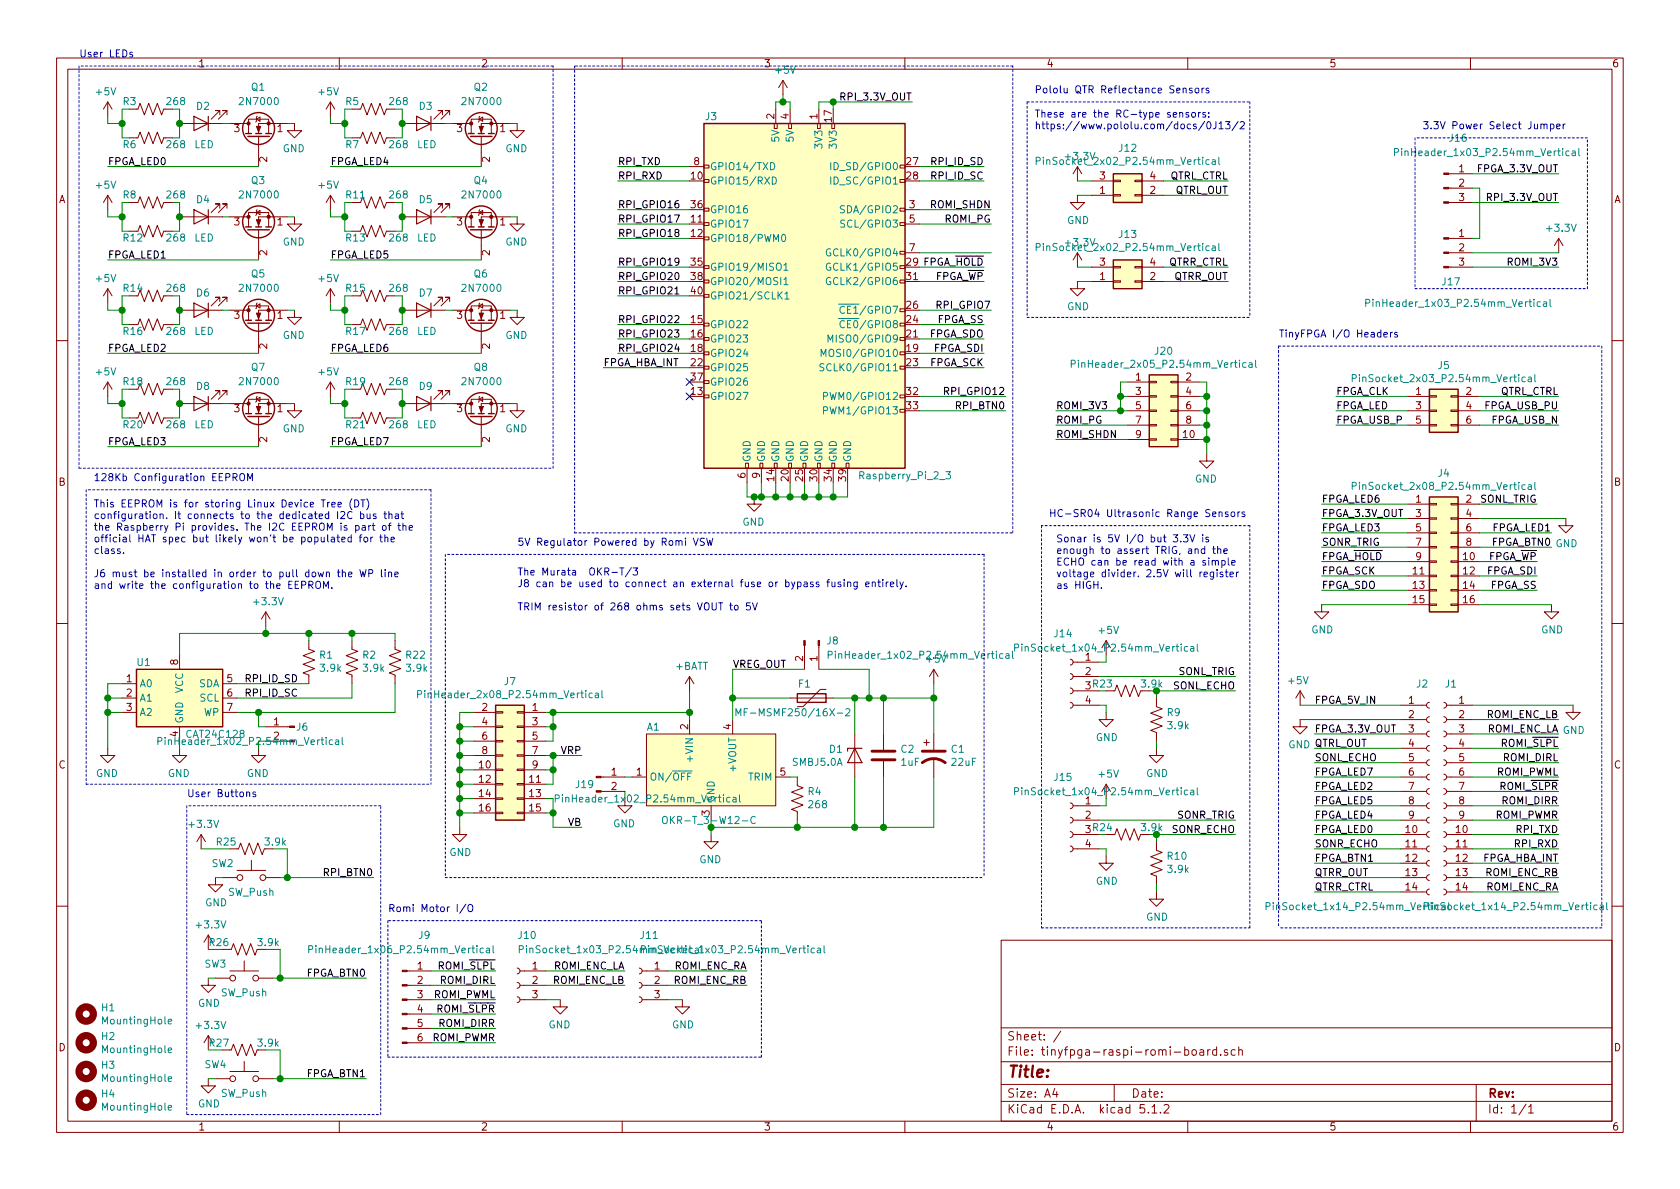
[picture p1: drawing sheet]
<svg xmlns="http://www.w3.org/2000/svg" width="297mm" height="210mm" viewBox="0 0 297 210" stroke-linecap="round" stroke-linejoin="round" font-family="sans-serif">
<defs><g id="words">
<text font-size="2.8" fill="#840000" x="178" y="190.5">Title:</text>
<g font-size="2.1" fill="#840000">
<text x="178" y="184">Sheet: /</text>
<text x="178" y="186.7">File: tinyfpga-raspi-romi-board.sch</text>
<text x="178" y="196.9">KiCad E.D.A. kicad 5.1.2</text>
<text x="178" y="194.1">Size: A4</text>
<text x="200" y="194.1">Date:</text>
<text x="263" y="194.1">Rev:</text>
<text x="263" y="196.9">Id: 1/1</text>
</g>
<g font-size="1.8" fill="#0000c2">
<text x="14" y="10.2">User LEDs</text>
<text x="182.9" y="16.5">Pololu QTR Reflectance Sensors</text>
<text x="182.9" y="20.8">These are the RC-type sensors:</text>
<text x="182.9" y="22.9">https://www.pololu.com/docs/0J13/2</text>
<text x="251.5" y="22.9">3.3V Power Select Jumper</text>
<text x="226.1" y="59.7">TinyFPGA I/O Headers</text>
<text x="16.5" y="85.1">128Kb Configuration EEPROM</text>
<text x="16.5" y="89.7">This EEPROM is for storing Linux Device Tree (DT)</text>
<text x="16.5" y="91.8">configuration. It connects to the dedicated I2C bus that</text>
<text x="16.5" y="93.8">the Raspberry Pi provides. The I2C EEPROM is part of the</text>
<text x="16.5" y="95.9">official HAT spec but likely won't be populated for the</text>
<text x="185.4" y="91.4">HC-SR04 Ultrasonic Range Sensors</text>
<text x="186.7" y="95.9">Sonar is 5V I/O but 3.3V is</text>
<text x="16.5" y="98">class.</text>
<text x="91.4" y="101.8">The Murata OKR-T/3</text>
<text x="91.4" y="96.5">5V Regulator Powered by Romi VSW</text>
<text x="186.7" y="98">enough to assert TRIG, and the</text>
<text x="186.7" y="100">ECHO can be read with a simple</text>
<text x="16.5" y="102.1">J6 must be installed in order to pull down the WP line</text>
<text x="16.5" y="104.1">and write the configuration to the EEPROM.</text>
<text x="91.4" y="103.8">J8 can be used to connect an external fuse or bypass fusing entirely.</text>
<text x="91.4" y="107.9">TRIM resistor of 268 ohms sets VOUT to 5V</text>
<text x="186.7" y="102.1">voltage divider. 2.5V will register</text>
<text x="186.7" y="104.1">as HIGH.</text>
<text x="33" y="141">User Buttons</text>
<text x="68.6" y="161.3">Romi Motor I/O</text>
</g>
<g font-size="1.8" fill="#840000">
<text x="35" y="11.9">1</text>
<text x="85" y="11.9">2</text>
<text x="135" y="11.9">3</text>
<text x="185" y="11.9">4</text>
<text x="235" y="11.9">5</text>
<text x="285" y="11.9">6</text>
<text x="41.4" y="23.4">3</text>
<text x="49" y="23.4">1</text>
<text x="80.8" y="23.4">3</text>
<text x="88.4" y="23.4">1</text>
<text x="136.9" y="21.1" transform="rotate(-90 136.9 21.1)">2</text>
<text x="139.4" y="21.1" transform="rotate(-90 139.4 21.1)">4</text>
<text x="144.5" y="21.1" transform="rotate(-90 144.5 21.1)">1</text>
<text x="147.1" y="21.5" transform="rotate(-90 147.1 21.5)">17</text>
<text x="47.2" y="28.7" transform="rotate(-90 47.2 28.7)">2</text>
<text x="86.6" y="28.7" transform="rotate(-90 86.6 28.7)">2</text>
<text x="122.7" y="29.2">8</text>
<text x="160.3" y="29.2">27</text>
<text x="10.4" y="35.9">A</text>
<text x="122.2" y="31.7">10</text>
<text x="160.3" y="31.7">28</text>
<text x="194.5" y="34.3">1</text>
<text x="194.5" y="31.7">3</text>
<text x="203.4" y="34.3">2</text>
<text x="203.4" y="31.7">4</text>
<text x="258" y="30.5">1</text>
<text x="258" y="33">2</text>
<text x="258" y="35.6">3</text>
<text x="285.4" y="35.9">A</text>
<text x="41.4" y="39.9">3</text>
<text x="49" y="39.9">1</text>
<text x="80.8" y="39.9">3</text>
<text x="88.4" y="39.9">1</text>
<text x="122.2" y="39.4">11</text>
<text x="122.2" y="41.9">12</text>
<text x="122.2" y="36.8">36</text>
<text x="160.8" y="36.8">3</text>
<text x="160.8" y="39.4">5</text>
<text x="258" y="41.9">1</text>
<text x="47.2" y="45.2" transform="rotate(-90 47.2 45.2)">2</text>
<text x="86.6" y="45.2" transform="rotate(-90 86.6 45.2)">2</text>
<text x="122.2" y="47">35</text>
<text x="160.3" y="47">29 FPGA_HOLD</text>
<text x="160.8" y="44.4">7</text>
<text x="194.5" y="47">3</text>
<text x="203.4" y="47">4</text>
<text x="258" y="44.4">2</text>
<text x="258" y="47">3</text>
<text x="122.2" y="49.5">38</text>
<text x="122.2" y="52.1">40</text>
<text x="160.3" y="49.5">31</text>
<text x="194.5" y="49.5">1</text>
<text x="203.4" y="49.5">2</text>
<text x="41.4" y="56.4">3</text>
<text x="49" y="56.4">1</text>
<text x="80.8" y="56.4">3</text>
<text x="88.4" y="56.4">1</text>
<text x="122.2" y="57.1">15</text>
<text x="122.2" y="59.7">16</text>
<text x="160.3" y="59.7">21</text>
<text x="160.3" y="57.1">24</text>
<text x="160.3" y="54.6">26</text>
<text x="47.2" y="61.7" transform="rotate(-90 47.2 61.7)">2</text>
<text x="86.6" y="61.7" transform="rotate(-90 86.6 61.7)">2</text>
<text x="122.2" y="62.2">18</text>
<text x="122.2" y="64.8">22</text>
<text x="160.3" y="62.2">19</text>
<text x="160.3" y="64.8">23</text>
<text x="122.2" y="69.8">13</text>
<text x="122.2" y="67.3">37</text>
<text x="160.3" y="69.8">32</text>
<text x="200.8" y="67.3">1</text>
<text x="200.8" y="69.8">3</text>
<text x="209.7" y="67.3">2</text>
<text x="209.7" y="69.8">4</text>
<text x="250.3" y="69.8">1</text>
<text x="259.2" y="69.8">2</text>
<text x="41.4" y="72.9">3</text>
<text x="49" y="72.9">1</text>
<text x="80.8" y="72.9">3</text>
<text x="88.4" y="72.9">1</text>
<text x="160.3" y="72.4">33</text>
<text x="200.8" y="72.4">5</text>
<text x="200.8" y="74.9">7</text>
<text x="200.8" y="77.5">9</text>
<text x="209.2" y="77.5">10</text>
<text x="209.7" y="72.4">6</text>
<text x="209.7" y="74.9">8</text>
<text x="250.3" y="72.4">3</text>
<text x="250.3" y="74.9">5</text>
<text x="259.2" y="72.4">4</text>
<text x="259.2" y="74.9">6</text>
<text x="47.2" y="78.2" transform="rotate(-90 47.2 78.2)">2</text>
<text x="86.6" y="78.2" transform="rotate(-90 86.6 78.2)">2</text>
<text x="10.4" y="85.9">B</text>
<text x="131.8" y="84.6" transform="rotate(-90 131.8 84.6)">6</text>
<text x="134.4" y="84.6" transform="rotate(-90 134.4 84.6)">9</text>
<text x="136.9" y="85" transform="rotate(-90 136.9 85)">14</text>
<text x="139.4" y="85" transform="rotate(-90 139.4 85)">20</text>
<text x="142" y="85" transform="rotate(-90 142 85)">25</text>
<text x="144.5" y="85" transform="rotate(-90 144.5 85)">30</text>
<text x="147.1" y="85" transform="rotate(-90 147.1 85)">34</text>
<text x="149.6" y="85" transform="rotate(-90 149.6 85)">39</text>
<text x="250.3" y="88.9">1</text>
<text x="259.2" y="88.9">2</text>
<text x="285.4" y="85.9">B</text>
<text x="250.3" y="91.4">3</text>
<text x="250.3" y="94">5</text>
<text x="259.2" y="91.4">4</text>
<text x="259.2" y="94">6</text>
<text x="249.9" y="101.6">11</text>
<text x="250.3" y="96.5">7</text>
<text x="250.3" y="99.1">9</text>
<text x="258.7" y="99.1">10</text>
<text x="258.7" y="101.6">12</text>
<text x="259.2" y="96.5">8</text>
<text x="249.9" y="104.1">13</text>
<text x="249.9" y="106.7">15</text>
<text x="258.7" y="104.1">14</text>
<text x="258.7" y="106.7">16</text>
<text x="31.5" y="117.6" transform="rotate(-90 31.5 117.6)">8</text>
<text x="142" y="116.9" transform="rotate(-90 142 116.9)">2</text>
<text x="144.5" y="116.9" transform="rotate(-90 144.5 116.9)">1</text>
<text x="191.9" y="116.8">1</text>
<text x="191.9" y="119.4">2</text>
<text x="22.4" y="120.6">1</text>
<text x="22.4" y="123.2">2</text>
<text x="22.4" y="125.7">3</text>
<text x="40.2" y="120.6">5</text>
<text x="40.2" y="123.2">6</text>
<text x="40.2" y="125.7">7</text>
<text x="85.2" y="125.7">2</text>
<text x="94.1" y="125.7">1</text>
<text x="191.9" y="124.5">4</text>
<text x="249.1" y="124.5">1</text>
<text x="258" y="124.5">1</text>
<text x="31.5" y="130.3" transform="rotate(-90 31.5 130.3)">4</text>
<text x="48.4" y="128.3">1</text>
<text x="85.2" y="128.3">4</text>
<text x="85.2" y="130.8">6</text>
<text x="94.1" y="128.3">3</text>
<text x="94.1" y="130.8">5</text>
<text x="121.7" y="129" transform="rotate(-90 121.7 129)">2</text>
<text x="129.3" y="129" transform="rotate(-90 129.3 129)">4</text>
<text x="249.1" y="127">2</text>
<text x="249.1" y="129.5">3</text>
<text x="258" y="127">2</text>
<text x="258" y="129.5">3</text>
<text x="10.4" y="135.9">C</text>
<text x="84.8" y="135.9">10</text>
<text x="85.2" y="133.3">8</text>
<text x="94.1" y="133.3">7</text>
<text x="94.1" y="135.9">9</text>
<text x="108.1" y="137.2">1</text>
<text x="112.5" y="137.2">1</text>
<text x="137.9" y="137.2">5</text>
<text x="249.1" y="132.1">4</text>
<text x="249.1" y="134.6">5</text>
<text x="249.1" y="137.2">6</text>
<text x="258" y="132.1">4</text>
<text x="258" y="134.6">5</text>
<text x="258" y="137.2">6</text>
<text x="285.4" y="135.9">C</text>
<text x="84.8" y="138.4">12</text>
<text x="84.8" y="141">14</text>
<text x="84.8" y="143.5">16</text>
<text x="93.6" y="138.4">11</text>
<text x="93.6" y="141">13</text>
<text x="93.6" y="143.5">15</text>
<text x="108.1" y="139.7">2</text>
<text x="191.9" y="142.2">1</text>
<text x="249.1" y="139.7">7</text>
<text x="249.1" y="142.2">8</text>
<text x="258" y="139.7">7</text>
<text x="258" y="142.2">8</text>
<text x="125.5" y="144.2" transform="rotate(-90 125.5 144.2)">3</text>
<text x="191.9" y="144.8">2</text>
<text x="191.9" y="149.9">4</text>
<text x="248.6" y="147.3">10</text>
<text x="248.6" y="149.9">11</text>
<text x="249.1" y="144.8">9</text>
<text x="257.5" y="147.3">10</text>
<text x="257.5" y="149.9">11</text>
<text x="258" y="144.8">9</text>
<text x="248.6" y="152.4">12</text>
<text x="248.6" y="154.9">13</text>
<text x="257.5" y="152.4">12</text>
<text x="257.5" y="154.9">13</text>
<text x="248.6" y="157.5">14</text>
<text x="257.5" y="157.5">14</text>
<text x="73.8" y="171.4">1</text>
<text x="73.8" y="174">2</text>
<text x="94.1" y="171.4">1</text>
<text x="94.1" y="174">2</text>
<text x="115.7" y="171.4">1</text>
<text x="115.7" y="174">2</text>
<text x="73.8" y="176.5">3</text>
<text x="73.8" y="179.1">4</text>
<text x="94.1" y="176.5">3</text>
<text x="115.7" y="176.5">3</text>
<text x="10.4" y="185.9">D</text>
<text x="73.8" y="181.6">5</text>
<text x="73.8" y="184.1">6</text>
<text x="285.4" y="185.9">D</text>
<text x="35" y="199.9">1</text>
<text x="85" y="199.9">2</text>
<text x="135" y="199.9">3</text>
<text x="185" y="199.9">4</text>
<text x="235" y="199.9">5</text>
<text x="285" y="199.9">6</text>
</g>
<g font-size="1.8" fill="#008484">
<text x="17.1" y="16.9">+5V</text>
<text x="44.5" y="16">Q1</text>
<text x="56.4" y="16.9">+5V</text>
<text x="83.8" y="16">Q2</text>
<text x="137.2" y="13">+5V</text>
<text x="21.8" y="18.6">R3</text>
<text x="29.6" y="18.6">268</text>
<text x="34.8" y="19.4">D2</text>
<text x="42.7" y="18.6">2N7000</text>
<text x="61.2" y="18.6">R5</text>
<text x="69" y="18.6">268</text>
<text x="74.1" y="19.4">D3</text>
<text x="82" y="18.6">2N7000</text>
<text x="124.8" y="21.3">J3</text>
<text x="21.8" y="26.2">R6</text>
<text x="29.6" y="26.2">268</text>
<text x="34.3" y="26.2">LED</text>
<text x="50" y="26.9">GND</text>
<text x="61.2" y="26.2">R7</text>
<text x="69" y="26.2">268</text>
<text x="73.7" y="26.2">LED</text>
<text x="89.4" y="26.9">GND</text>
<text x="137.8" y="25" transform="rotate(-90 137.8 25)">5V</text>
<text x="140.3" y="25" transform="rotate(-90 140.3 25)">5V</text>
<text x="145.4" y="26" transform="rotate(-90 145.4 26)">3V3</text>
<text x="148" y="26" transform="rotate(-90 148 26)">3V3</text>
<text x="184.6" y="29.2">PinSocket_2x02_P2.54mm_Vertical</text>
<text x="188.5" y="28.3">+3.3V</text>
<text x="197.9" y="26.8">J12</text>
<text x="248" y="27.6">PinHeader_1x03_P2.54mm_Vertical</text>
<text x="256.3" y="25.1">J16</text>
<text x="17.1" y="33.4">+5V</text>
<text x="21.8" y="35.1">R8</text>
<text x="29.6" y="35.1">268</text>
<text x="34.8" y="35.9">D4</text>
<text x="42.7" y="35.1">2N7000</text>
<text x="44.5" y="32.6">Q3</text>
<text x="56.4" y="33.4">+5V</text>
<text x="61.2" y="35.1">R11</text>
<text x="69" y="35.1">268</text>
<text x="74.1" y="35.9">D5</text>
<text x="82" y="35.1">2N7000</text>
<text x="83.8" y="32.6">Q4</text>
<text x="125.5" y="32.6">GPIO15/RXD</text>
<text x="125.5" y="30.1">GPIO14/TXD</text>
<text x="147.9" y="30.1">ID_SD/GPIO0</text>
<text x="147.9" y="32.6">ID_SC/GPIO1</text>
<text x="125.5" y="40.3">GPIO17</text>
<text x="125.5" y="37.7">GPIO16</text>
<text x="149.4" y="37.7">SDA/GPIO2</text>
<text x="149.6" y="40.3">SCL/GPIO3</text>
<text x="188.7" y="39.6">GND</text>
<text x="273.6" y="41">+3.3V</text>
<text x="21.9" y="42.7">R12</text>
<text x="29.6" y="42.7">268</text>
<text x="34.3" y="42.7">LED</text>
<text x="50" y="43.4">GND</text>
<text x="61.2" y="42.7">R13</text>
<text x="69" y="42.7">268</text>
<text x="73.7" y="42.7">LED</text>
<text x="89.4" y="43.4">GND</text>
<text x="125.5" y="42.8">GPIO18/PWM0</text>
<text x="125.5" y="47.9">GPIO19/MISO1</text>
<text x="147.1" y="47.9">GCLK1/GPIO5</text>
<text x="147.1" y="45.3">GCLK0/GPIO4</text>
<text x="184.6" y="44.4">PinSocket_2x02_P2.54mm_Vertical</text>
<text x="188.5" y="43.5">+3.3V</text>
<text x="197.9" y="42.1">J13</text>
<text x="17.1" y="49.9">+5V</text>
<text x="21.9" y="51.6">R14</text>
<text x="29.6" y="51.6">268</text>
<text x="34.8" y="52.4">D6</text>
<text x="42.7" y="51.6">2N7000</text>
<text x="44.5" y="49.1">Q5</text>
<text x="56.4" y="49.9">+5V</text>
<text x="61.2" y="51.6">R15</text>
<text x="69" y="51.6">268</text>
<text x="74.1" y="52.4">D7</text>
<text x="82" y="51.6">2N7000</text>
<text x="83.8" y="49.1">Q6</text>
<text x="125.5" y="50.4">GPIO20/MOSI1</text>
<text x="125.5" y="53">GPIO21/SCLK1</text>
<text x="147.1" y="50.4">GCLK2/GPIO6</text>
<text x="255.1" y="50.5">J17</text>
<text x="21.9" y="59.2">R16</text>
<text x="29.6" y="59.2">268</text>
<text x="34.3" y="59.2">LED</text>
<text x="50" y="59.9">GND</text>
<text x="61.2" y="59.2">R17</text>
<text x="69" y="59.2">268</text>
<text x="73.7" y="59.2">LED</text>
<text x="89.4" y="59.9">GND</text>
<text x="125.5" y="58">GPIO22</text>
<text x="149.7" y="58">CE0/GPIO8</text>
<text x="149.7" y="55.5">CE1/GPIO7</text>
<text x="188.7" y="54.9">GND</text>
<text x="242.9" y="54.3">PinHeader_1x03_P2.54mm_Vertical</text>
<text x="44.5" y="65.6">Q7</text>
<text x="83.8" y="65.6">Q8</text>
<text x="125.5" y="60.6">GPIO23</text>
<text x="125.5" y="63.1">GPIO24</text>
<text x="125.5" y="65.7">GPIO25</text>
<text x="146.3" y="65.7">SCLK0/GPIO11</text>
<text x="146.6" y="63.1">MOSI0/GPIO10</text>
<text x="147.6" y="60.6">MISO0/GPIO9</text>
<text x="190.9" y="65">PinHeader_2x05_P2.54mm_Vertical</text>
<text x="204.3" y="62.7">J20</text>
<text x="254.3" y="65.3">J5</text>
<text x="17.1" y="66.4">+5V</text>
<text x="21.9" y="68.1">R18</text>
<text x="29.6" y="68.1">268</text>
<text x="34.8" y="69">D8</text>
<text x="42.7" y="68.1">2N7000</text>
<text x="56.4" y="66.4">+5V</text>
<text x="61.2" y="68.1">R19</text>
<text x="69" y="68.1">268</text>
<text x="74.1" y="69">D9</text>
<text x="82" y="68.1">2N7000</text>
<text x="125.5" y="70.7">GPIO27</text>
<text x="125.5" y="68.2">GPIO26</text>
<text x="146.8" y="70.7">PWM0/GPIO12</text>
<text x="240.5" y="67.6">PinSocket_2x03_P2.54mm_Vertical</text>
<text x="21.9" y="75.7">R20</text>
<text x="29.6" y="75.7">268</text>
<text x="34.3" y="75.7">LED</text>
<text x="50" y="76.4">GND</text>
<text x="61.2" y="75.7">R21</text>
<text x="69" y="75.7">268</text>
<text x="73.7" y="75.7">LED</text>
<text x="89.4" y="76.4">GND</text>
<text x="146.8" y="73.3">PWM1/GPIO13</text>
<text x="132.7" y="81.8" transform="rotate(-90 132.7 81.8)">GND</text>
<text x="135.3" y="81.8" transform="rotate(-90 135.3 81.8)">GND</text>
<text x="137.8" y="81.8" transform="rotate(-90 137.8 81.8)">GND</text>
<text x="140.3" y="81.8" transform="rotate(-90 140.3 81.8)">GND</text>
<text x="142.9" y="81.8" transform="rotate(-90 142.9 81.8)">GND</text>
<text x="145.4" y="81.8" transform="rotate(-90 145.4 81.8)">GND</text>
<text x="148" y="81.8" transform="rotate(-90 148 81.8)">GND</text>
<text x="150.5" y="81.8" transform="rotate(-90 150.5 81.8)">GND</text>
<text x="152.3" y="84.8">Raspberry_Pi_2_3</text>
<text x="211.3" y="85.3">GND</text>
<text x="240.5" y="86.6">PinSocket_2x08_P2.54mm_Vertical</text>
<text x="254.3" y="84.3">J4</text>
<text x="131.3" y="93">GND</text>
<text x="45" y="107">+3.3V</text>
<text x="146.3" y="114">J8</text>
<text x="186.5" y="112.7">J14</text>
<text x="194.4" y="112.1">+5V</text>
<text x="231.9" y="112">GND</text>
<text x="272.5" y="112">GND</text>
<text x="24.3" y="117.8">U1</text>
<text x="56.5" y="116.5">R1</text>
<text x="56.7" y="118.8">3.9k</text>
<text x="64.2" y="116.5">R2</text>
<text x="64.3" y="118.8">3.9k</text>
<text x="71.9" y="116.5">R22</text>
<text x="72" y="118.8">3.9k</text>
<text x="119.4" y="118.5">+BATT</text>
<text x="147.9" y="116.5">PinHeader_1x02_P2.54mm_Vertical</text>
<text x="163.9" y="117.2">+5V</text>
<text x="180.8" y="115.2">PinSocket_1x04_P2.54mm_Vertical</text>
<text x="24.6" y="121.5">A0</text>
<text x="24.6" y="124.1">A1</text>
<text x="32.4" y="122.6" transform="rotate(-90 32.4 122.6)">VCC</text>
<text x="35.1" y="121.5">SDA</text>
<text x="35.3" y="124.1">SCL</text>
<text x="75.3" y="123.5">PinHeader_2x08_P2.54mm_Vertical</text>
<text x="89.2" y="121.2">J7</text>
<text x="141.2" y="121.6">F1</text>
<text x="191.9" y="121.9">3 R23</text>
<text x="201.9" y="121.6">3.9k</text>
<text x="227.9" y="121">+5V</text>
<text x="250.5" y="121.6">J2</text>
<text x="255.6" y="121.6">J1</text>
<text x="24.6" y="126.6">A2</text>
<text x="32.4" y="128" transform="rotate(-90 32.4 128)">GND</text>
<text x="33.2" y="130.5">CAT24C128</text>
<text x="36" y="126.6">WP</text>
<text x="48.4" y="130.8">2</text>
<text x="52.5" y="129.2">J6</text>
<text x="114.4" y="129.2">A1</text>
<text x="131.7" y="126.7">MF-MSMF250/16X-2</text>
<text x="193.8" y="131.1">GND</text>
<text x="206.4" y="126.6">R9</text>
<text x="206.6" y="129">3.9k</text>
<text x="262.9" y="129.5">ROMI_ENC_LA GND</text>
<text x="17" y="137.4">GND</text>
<text x="29.7" y="137.4">GND</text>
<text x="43.6" y="137.4">GND</text>
<text x="122.6" y="134.3" transform="rotate(-90 122.6 134.3)">+VIN</text>
<text x="130.2" y="136.2" transform="rotate(-90 130.2 136.2)">+VOUT</text>
<text x="140.2" y="135.4">SMBJ5.0A</text>
<text x="146.7" y="133.1">D1</text>
<text x="159.3" y="133.1">C2</text>
<text x="159.4" y="135.4">1uF</text>
<text x="168.2" y="133.1">C1</text>
<text x="168.4" y="135.4">22uF</text>
<text x="194.4" y="137.5">+5V</text>
<text x="202.6" y="137.4">GND</text>
<text x="227.8" y="132.3">GND QTRL_OUT</text>
<text x="99.6" y="141.9">PinHeader_1x02_P2.54mm_Vertical</text>
<text x="101.9" y="139.4">J19</text>
<text x="114.8" y="138">ON/OFF</text>
<text x="126.4" y="142" transform="rotate(-90 126.4 142)">GND</text>
<text x="132.3" y="138">TRIM</text>
<text x="142.9" y="140.6">R4</text>
<text x="143.1" y="142.9">268</text>
<text x="180.8" y="140.6">PinSocket_1x04_P2.54mm_Vertical</text>
<text x="186.5" y="138.1">J15</text>
<text x="33.6" y="146.4">+3.3V</text>
<text x="38.4" y="149.5">R25</text>
<text x="47" y="149.5">3.9k</text>
<text x="108.4" y="146.3">GND</text>
<text x="191.9" y="147.3">3 R24</text>
<text x="201.9" y="147">3.9k</text>
<text x="37.5" y="153.3">SW2</text>
<text x="79.5" y="151.4">GND</text>
<text x="123.6" y="152.6">GND</text>
<text x="206.5" y="152">R10</text>
<text x="206.6" y="154.4">3.9k</text>
<text x="36.3" y="160.3">GND</text>
<text x="40.4" y="158.4">SW_Push</text>
<text x="193.8" y="156.5">GND</text>
<text x="225.2" y="161">PinSocket_1x14_P2.54mm_VerticalPinSocket_1x14_P2.54mm_Vertical</text>
<text x="34.9" y="164.2">+3.3V</text>
<text x="37.1" y="167.3">R26</text>
<text x="45.7" y="167.3">3.9k</text>
<text x="74.1" y="166">J9</text>
<text x="91.7" y="166">J10</text>
<text x="113.3" y="166">J11</text>
<text x="202.6" y="162.8">GND</text>
<text x="36.2" y="171.1">SW3</text>
<text x="56" y="168.6">PinHeader_1x06_P2.54mm_Vertical</text>
<text x="93.2" y="168.6">PinSocket_1x03_P2.54mm_Vertical</text>
<text x="114.8" y="168.6">PinSocket_1x03_P2.54mm_Vertical</text>
<text x="18" y="178.8">H1</text>
<text x="35" y="178">GND</text>
<text x="39.1" y="176.2">SW_Push</text>
<text x="18" y="183.9">H2</text>
<text x="18.3" y="181.1">MountingHole</text>
<text x="34.9" y="182">+3.3V</text>
<text x="37.1" y="185.1">R27</text>
<text x="97" y="181.9">GND</text>
<text x="118.8" y="181.9">GND</text>
<text x="18" y="189">H3</text>
<text x="18.3" y="186.2">MountingHole</text>
<text x="18.3" y="191.3">MountingHole</text>
<text x="36.2" y="188.9">SW4</text>
<text x="18" y="194.1">H4</text>
<text x="18.3" y="196.4">MountingHole</text>
<text x="35" y="195.8">GND</text>
<text x="39.1" y="194">SW_Push</text>
</g>
<g font-size="1.8">
<text x="149" y="17.8">RPI_3.3V_OUT</text>
<text x="19" y="29.2">FPGA_LED0</text>
<text x="58.4" y="29.2">FPGA_LED4</text>
<text x="109.2" y="29.2">RPI_TXD</text>
<text x="164.8" y="29.2">RPI_ID_SD</text>
<text x="109.2" y="31.7">RPI_RXD</text>
<text x="164.8" y="31.7">RPI_ID_SC</text>
<text x="206.7" y="31.7">QTRL_CTRL</text>
<text x="207.6" y="34.3">QTRL_OUT</text>
<text x="261.3" y="30.5">FPGA_3.3V_OUT</text>
<text x="263.3" y="35.6">RPI_3.3V_OUT</text>
<text x="109.2" y="41.9">RPI_GPIO18</text>
<text x="109.2" y="39.4">RPI_GPIO17</text>
<text x="109.2" y="36.8">RPI_GPIO16</text>
<text x="164.6" y="36.8">ROMI_SHDN</text>
<text x="167.1" y="39.4">ROMI_PG</text>
<text x="19" y="45.7">FPGA_LED1</text>
<text x="58.4" y="45.7">FPGA_LED5</text>
<text x="109.2" y="47">RPI_GPIO19</text>
<text x="206.5" y="47">QTRR_CTRL</text>
<text x="266.9" y="47">ROMI_3V3</text>
<text x="109.2" y="52.1">RPI_GPIO21</text>
<text x="109.2" y="49.5">RPI_GPIO20</text>
<text x="165.3" y="49.5">FPGA_WP</text>
<text x="207.4" y="49.5">QTRR_OUT</text>
<text x="109.2" y="57.1">RPI_GPIO22</text>
<text x="109.2" y="59.7">RPI_GPIO23</text>
<text x="164.3" y="59.7">FPGA_SDO</text>
<text x="165.7" y="57.1">FPGA_SS</text>
<text x="165.9" y="54.6">RPI_GPIO7</text>
<text x="19" y="62.2">FPGA_LED2</text>
<text x="58.4" y="62.2">FPGA_LED6</text>
<text x="106.7" y="64.8">FPGA_HBA_INT</text>
<text x="109.2" y="62.2">RPI_GPIO24</text>
<text x="164.4" y="64.8">FPGA_SCK</text>
<text x="165.2" y="62.2">FPGA_SDI</text>
<text x="167.5" y="69.8">RPI_GPIO12</text>
<text x="236.2" y="69.8">FPGA_CLK</text>
<text x="265.1" y="69.8">QTRL_CTRL</text>
<text x="169.2" y="72.4">RPI_BTN0</text>
<text x="186.7" y="72.4">ROMI_3V3</text>
<text x="186.7" y="77.5">ROMI_SHDN</text>
<text x="186.7" y="74.9">ROMI_PG</text>
<text x="236.2" y="72.4">FPGA_LED</text>
<text x="236.2" y="74.9">FPGA_USB_P</text>
<text x="262.5" y="72.4">FPGA_USB_PU</text>
<text x="263.7" y="74.9">FPGA_USB_N</text>
<text x="19" y="78.7">FPGA_LED3</text>
<text x="58.4" y="78.7">FPGA_LED7</text>
<text x="233.7" y="88.9">FPGA_LED6</text>
<text x="261.6" y="88.9">SONL_TRIG</text>
<text x="233.7" y="91.4">FPGA_3.3V_OUT</text>
<text x="233.7" y="94">FPGA_LED3</text>
<text x="263.9" y="94">FPGA_LED1</text>
<text x="233.7" y="96.5">SONR_TRIG</text>
<text x="233.7" y="101.6">FPGA_SCK</text>
<text x="233.7" y="99.1">FPGA_HOLD</text>
<text x="262.9" y="101.6">FPGA_SDI</text>
<text x="263" y="99.1">FPGA_WP</text>
<text x="263.8" y="96.5">FPGA_BTN0 GND</text>
<text x="233.7" y="104.1">FPGA_SDO</text>
<text x="263.5" y="104.1">FPGA_SS</text>
<text x="129.5" y="118.1">VREG_OUT</text>
<text x="208.3" y="119.4">SONL_TRIG</text>
<text x="43.2" y="123.2">RPI_ID_SC</text>
<text x="43.2" y="120.6">RPI_ID_SD</text>
<text x="207.4" y="121.9">SONL_ECHO</text>
<text x="232.4" y="124.5">FPGA_5V_IN</text>
<text x="232.4" y="129.5">FPGA_3.3V_OUT</text>
<text x="262.9" y="127">ROMI_ENC_LB</text>
<text x="99.2" y="133.3">VRP</text>
<text x="232.4" y="134.6">SONL_ECHO</text>
<text x="232.4" y="137.2">FPGA_LED7</text>
<text x="264.6" y="137.2">ROMI_PWML</text>
<text x="265.5" y="132.1">ROMI_SLPL</text>
<text x="265.9" y="134.6">ROMI_DIRL</text>
<text x="232.4" y="139.7">FPGA_LED2</text>
<text x="232.4" y="142.2">FPGA_LED5</text>
<text x="265.3" y="139.7">ROMI_SLPR</text>
<text x="265.7" y="142.2">ROMI_DIRR</text>
<text x="100.4" y="146">VB</text>
<text x="207.2" y="147.3">SONR_ECHO</text>
<text x="208.1" y="144.8">SONR_TRIG</text>
<text x="232.4" y="149.9">SONR_ECHO</text>
<text x="232.4" y="147.3">FPGA_LED0</text>
<text x="232.4" y="144.8">FPGA_LED4</text>
<text x="264.4" y="144.8">ROMI_PWMR</text>
<text x="267.9" y="149.9">RPI_RXD</text>
<text x="268.1" y="147.3">RPI_TXD</text>
<text x="57.5" y="154.9">RPI_BTN0</text>
<text x="232.4" y="154.9">QTRR_OUT</text>
<text x="232.4" y="152.4">FPGA_BTN1</text>
<text x="262" y="152.4">FPGA_HBA_INT</text>
<text x="262.7" y="154.9">ROMI_ENC_RB</text>
<text x="232.4" y="157.5">QTRR_CTRL</text>
<text x="262.7" y="157.5">ROMI_ENC_RA</text>
<text x="54.3" y="172.7">FPGA_BTN0</text>
<text x="77.5" y="171.4">ROMI_SLPL</text>
<text x="77.9" y="174">ROMI_DIRL</text>
<text x="97.8" y="174">ROMI_ENC_LB</text>
<text x="97.8" y="171.4">ROMI_ENC_LA</text>
<text x="119.2" y="174">ROMI_ENC_RB</text>
<text x="119.2" y="171.4">ROMI_ENC_RA</text>
<text x="76.6" y="176.5">ROMI_PWML</text>
<text x="77.3" y="179.1">ROMI_SLPR</text>
<text x="76.4" y="184.1">ROMI_PWMR</text>
<text x="77.7" y="181.6">ROMI_DIRR</text>
<text x="54.3" y="190.5">FPGA_BTN1</text>
</g>
<g font-size="1.8" fill="#008400">
<text x="29.4" y="131.7">PinHeader_1x02_P2.54mm_Vertical</text>
<text x="118.5" y="145.7">OKR-T_3-W12-C</text>
<text x="45.7" y="185.1">3.9k</text>
</g>
</g></defs>
<g fill="none" stroke="#840000" stroke-width=".18">
<path d="M10 10.3h277v189.9h-277zM12 12.2h273v186.1h-273zM19 18v2.6M19 18l.8 1.3M19 18l-.7 1.3M22.9 19.3h1.5l.4-1 .7 2 .8-2 .8 2 .7-2 .8 2 .4-1h1.5M58.4 18v2.6M58.4 18l.8 1.3M58.4 18l-.7 1.3M60 10.3v1.9M62.2 19.3h1.6l.3-1 .8 2 .8-2 .7 2 .8-2 .7 2 .4-1h1.5M110 10.3v1.9"/>
<path d="M137.2 19.3v2.5M138.4 14.2l-.7 1.3M138.4 14.2v2.6M138.4 14.2l.8 1.3M139.7 19.3v2.5M144.8 19.3v2.5M160 10.3v1.9M210 10.3v1.9M260 10.3v1.9M19 34.5l.8 1.3M19 34.5v2.6M19 34.5l-.7 1.3"/>
<path d="M22.9 35.8h1.5l.4-1 .7 2 .8-2 .8 2 .7-2 .8 2 .4-1h1.5M24.4 24.4l.4-1 .7 2 .8-2 .8 2 .7-2 .8 2 .4-1h.2M31.7 21.8h7.7M31.7 38.3h7.7M38.9 36.8v-.7h-.8h.8l-1.6 1.5M38.9 20.3v-.7h-.8h.8l-1.6 1.5M40.1 36.8v-.7h-.7h.7l-1.5 1.5M40.1 20.3v-.7h-.7h.7l-1.5 1.5M40.6 21.8h3.3M40.6 38.3h3.3M43.9 38.3v-.7h3.6v2.5M43.9 21.8v-.7h3.6v2.5"/>
<path d="M43.9 21.8v1.8M43.9 38.3v1.8M45.3 37.6l.7-.4v.8zM45.3 21.1l.7-.4v.8zM45.5 37.1l-.2 .1v.8l-.1 .1M45.5 20.6l-.2 .1v.8l-.1 .1M45.7 24.1v5.4M50.8 21.8h-5.1v1.8M50.8 38.3h-5.1v1.8M52.1 38.3v1.3h-1.3l1.3 1.3 1.2-1.3h-1.2M52.1 21.8v1.3h-1.3l1.3 1.3 1.2-1.3h-1.2M58.4 34.5v2.6"/>
<path d="M58.4 34.5l.8 1.3M58.4 34.5l-.7 1.3M62.2 35.8h1.6l.3-1 .8 2 .8-2 .7 2 .8-2 .7 2 .4-1h1.5M63.8 24.4l.3-1 .8 2 .8-2 .7 2 .8-2 .7 2 .4-1h.3M71.1 21.8h7.6M71.1 38.3h7.6M78.2 20.3v-.7h-.7h.7l-1.5 1.5M78.2 36.8v-.7h-.7h.7l-1.5 1.5M79.5 20.3v-.7h-.8h.8l-1.5 1.5M79.5 36.8v-.7h-.8h.8l-1.5 1.5M80 21.8h3.3M80 38.3h3.3"/>
<path d="M83.3 21.8v-.7h3.6v2.5M83.3 38.3v-.7h3.6v2.5M83.3 21.8v1.8M83.3 38.3v1.8M84.7 21.1l.6-.4v.8zM84.7 37.6l.6-.4v.8zM84.8 20.6l-.1 .1v.8l-.1 .1M84.8 37.1l-.1 .1v.8l-.1 .1M85.1 24.1v5.4M90.2 21.8h-5.1v1.8M90.2 38.3h-5.1v1.8M91.4 21.8v1.3h-1.2l1.2 1.3 1.3-1.3h-1.3"/>
<path d="M91.4 38.3v1.3h-1.2l1.2 1.3 1.3-1.3h-1.3M121.9 29.5h2.6M124.5 39.4h.8v.5h-.8zM124.5 36.8h.8v.5h-.8zM124.5 31.7h.8v.6h-.8zM124.5 29.2h.8v.5h-.8zM136.9 21.8h.5v.9h-.5zM139.4 21.8h.6v.9h-.6zM144.5 21.8h.5v.9h-.5zM147.1 21.8h.5v.9h-.5zM159.1 39.4h.9v.5h-.9zM159.1 36.8h.9v.5h-.9z"/>
<path d="M159.1 31.7h.9v.6h-.9zM159.1 29.2h.9v.5h-.9zM160 37.1h2.6M160 39.6h2.6M190.5 34.5v1.3h1.3l-1.3 1.3-1.3-1.3h1.3M190.5 29.5v2.5M190.5 29.5l-.8 1.2M190.5 29.5l.8 1.2M193 34.5h3.8M193 32h3.8M196.8 31.9h1.3v.2h-1.3zM196.8 34.4h1.3v.3h-1.3z"/>
<path d="M200.7 31.9h1.2v.2h-1.2zM200.7 34.4h1.2v.3h-1.2zM201.9 34.5h3.8M201.9 32h3.8M256.1 35.8h4.2M256.1 33.3h4.2M256.1 30.7h4.2M19 51v2.6M19 51l.8 1.3M19 51l-.7 1.3M22.9 52.3h1.5l.4-1 .7 2 .8-2 .8 2 .7-2 .8 2 .4-1h1.5M24.4 40.9l.4-1 .7 2 .8-2 .8 2 .7-2 .8 2 .4-1h.2"/>
<path d="M24.4 57.4l.4-1 .7 2 .8-2 .8 2 .7-2 .8 2 .4-1h.2M31.7 54.9h7.7M38.9 53.3v-.7h-.8h.8l-1.6 1.5M40.1 53.3v-.7h-.7h.7l-1.5 1.5M40.6 54.9h3.3M43.9 54.9v-.8h3.6v2.5M43.9 54.9v1.7M45.3 54.1l.7-.4v.8zM45.5 53.6l-.2 .1v.8l-.1 .1M45.7 40.6v5.4M45.7 57.1v5.4M50.8 54.9h-5.1v1.7"/>
<path d="M52.1 54.9v1.2h-1.3l1.3 1.3 1.2-1.3h-1.2M58.4 51v2.6M58.4 51l.8 1.3M58.4 51l-.7 1.3M62.2 52.3h1.6l.3-1 .8 2 .8-2 .7 2 .8-2 .7 2 .4-1h1.5M63.8 57.4l.3-1 .8 2 .8-2 .7 2 .8-2 .7 2 .4-1h.3M63.8 40.9l.3-1 .8 2 .8-2 .7 2 .8-2 .7 2 .4-1h.3M71.1 54.9h7.6M78.2 53.3v-.7h-.7h.7l-1.5 1.5M79.5 53.3v-.7h-.8h.8l-1.5 1.5M80 54.9h3.3M83.3 54.9v-.8h3.6v2.5"/>
<path d="M83.3 54.9v1.7M84.7 54.1l.6-.4v.8zM84.8 53.6l-.1 .1v.8l-.1 .1M85.1 40.6v5.4M85.1 57.1v5.4M90.2 54.9h-5.1v1.7M91.4 54.9v1.2h-1.2l1.2 1.3 1.3-1.3h-1.3M124.5 59.7h.8v.5h-.8zM124.5 57.1h.8v.6h-.8zM124.5 52.1h.8v.5h-.8zM124.5 49.5h.8v.5h-.8zM124.5 47h.8v.5h-.8z"/>
<path d="M124.5 41.9h.8v.5h-.8zM159.1 59.7h.9v.5h-.9zM159.1 57.1h.9v.6h-.9zM159.1 54.6h.9v.5h-.9zM159.1 49.5h.9v.5h-.9zM159.1 47h.9v.5h-.9zM159.1 44.4h.9v.6h-.9zM160 44.7h2.6M190.5 49.8v1.2h1.3l-1.3 1.3-1.3-1.3h1.3M190.5 44.7l-.8 1.3M190.5 44.7v2.5M190.5 44.7l.8 1.3"/>
<path d="M193 47.2h3.8M193 49.8h3.8M196.8 47.1h1.3v.3h-1.3zM196.8 49.7h1.3v.2h-1.3zM200.7 47.1h1.2v.3h-1.2zM200.7 49.7h1.2v.2h-1.2zM201.9 47.2h3.8M201.9 49.8h3.8M256.1 47.2h4.2M256.1 44.7h4.2M256.1 42.2h4.2M275.6 42.2l-.8 1.2"/>
<path d="M275.6 42.2v2.5M275.6 42.2l.8 1.2M10 60.2h2M19 67.6v2.5M19 67.6l.8 1.2M19 67.6l-.7 1.2M22.9 68.8h1.5l.4-1 .7 2 .8-2 .8 2 .7-2 .8 2 .4-1h1.5M24.4 73.9l.4-1 .7 2 .8-2 .8 2 .7-2 .8 2 .4-1h.2M31.7 71.4h7.7M38.9 69.8v-.7h-.8h.8l-1.6 1.5M40.1 69.8v-.7h-.7h.7l-1.5 1.5M40.6 71.4h3.3"/>
<path d="M43.9 71.4v-.8h3.6v2.5M43.9 71.4v1.7M45.3 70.6l.7-.4v.8zM45.5 70.1l-.2 .1v.8l-.1 .1M45.7 73.7v5.3M50.8 71.4h-5.1v1.7M52.1 71.4v1.2h-1.3l1.3 1.3 1.2-1.3h-1.2M58.4 67.6l.8 1.2M58.4 67.6v2.5M58.4 67.6l-.7 1.2M62.2 68.8h1.6l.3-1 .8 2 .8-2 .7 2 .8-2 .7 2 .4-1h1.5M63.8 73.9l.3-1 .8 2 .8-2 .7 2 .8-2 .7 2 .4-1h.3"/>
<path d="M71.1 71.4h7.6M78.2 69.8v-.7h-.7h.7l-1.5 1.5M79.5 69.8v-.7h-.8h.8l-1.5 1.5M80 71.4h3.3M83.3 71.4v-.8h3.6v2.5M83.3 71.4v1.7M84.7 70.6l.6-.4v.8zM84.8 70.1l-.1 .1v.8l-.1 .1M85.1 73.7v5.3M90.2 71.4h-5.1v1.7M91.4 71.4v1.2h-1.2l1.2 1.3 1.3-1.3h-1.3M124.5 69.8h.8v.6h-.8z"/>
<path d="M124.5 67.3h.8v.5h-.8zM124.5 64.8h.8v.5h-.8zM124.5 62.2h.8v.5h-.8zM159.1 72.4h.9v.5h-.9zM159.1 69.8h.9v.6h-.9zM159.1 64.8h.9v.5h-.9zM159.1 62.2h.9v.5h-.9zM199.4 70.1h3.8M199.4 72.6h3.8M199.4 75.2h3.8M199.4 67.6h3.8M199.4 77.7h3.8"/>
<path d="M203.2 77.6h1.3v.2h-1.3zM203.2 75.1h1.3v.2h-1.3zM203.2 72.5h1.3v.3h-1.3zM203.2 70h1.3v.2h-1.3zM203.2 67.4h1.3v.3h-1.3zM207 77.6h1.3v.2h-1.3zM207 75.1h1.3v.2h-1.3zM207 72.5h1.3v.3h-1.3zM207 70h1.3v.2h-1.3zM207 67.4h1.3v.3h-1.3zM208.3 70.1h3.8M208.3 72.6h3.8"/>
<path d="M208.3 75.2h3.8M208.3 67.6h3.8M208.3 77.7h3.8M248.9 70.1h3.8M248.9 72.6h3.8M248.9 75.2h3.8M252.7 75.1h1.3v.2h-1.3zM252.7 72.5h1.3v.3h-1.3zM252.7 70h1.3v.2h-1.3zM256.5 75.1h1.3v.2h-1.3zM256.5 72.5h1.3v.3h-1.3zM256.5 70h1.3v.2h-1.3z"/>
<path d="M257.8 70.1h3.8M257.8 72.6h3.8M257.8 75.2h3.8M285 60.2h2M131.8 81.9h.5v.9h-.5zM132.1 82.8v2.5M133.3 87.9v1.2h-1.2l1.2 1.3 1.3-1.3h-1.3M134.4 81.9h.5v.9h-.5zM134.6 82.8v2.5M136.9 81.9h.5v.9h-.5zM139.4 81.9h.6v.9h-.6zM142 81.9h.5v.9h-.5z"/>
<path d="M144.5 81.9h.5v.9h-.5zM147.1 81.9h.5v.9h-.5zM149.6 81.9h.5v.9h-.5zM213.4 80.3v1.2h-1.3l1.3 1.3 1.2-1.3h-1.2M248.9 89.1h3.8M248.9 99.3h3.8M248.9 91.7h3.8M248.9 94.2h3.8M248.9 96.8h3.8M252.7 99.2h1.3v.2h-1.3zM252.7 96.6h1.3v.3h-1.3zM252.7 94.1h1.3v.3h-1.3z"/>
<path d="M252.7 91.6h1.3v.2h-1.3zM252.7 89h1.3v.3h-1.3zM256.5 99.2h1.3v.2h-1.3zM256.5 96.6h1.3v.3h-1.3zM256.5 94.1h1.3v.3h-1.3zM256.5 91.6h1.3v.2h-1.3zM256.5 89h1.3v.3h-1.3zM257.8 89.1h3.8M257.8 99.3h3.8M257.8 91.7h3.8M257.8 94.2h3.8M257.8 96.8h3.8"/>
<path d="M276.9 91.7v1.3h1.2l-1.2 1.2-1.3-1.2h1.3M10 110.3h2M31.7 115.8v2.6M47 108.2l-.8 1.3M47 108.2v2.5M47 108.2l.8 1.3M54.6 113.3v1.5l1 .4-2 .7 2 .8-2 .8 2 .7-2 .8 1 .4v1.5M62.2 113.3v1.5l1 .4-2 .7 2 .8-2 .8 2 .7-2 .8 1 .4v1.5M69.8 113.3v1.5l1.1 .4-2.1 .7 2.1 .8-2.1 .8 2.1 .7-2.1 .8 1 .4v1.5M121.9 119.6v2.6M121.9 119.6l-.7 1.3M121.9 119.6l.8 1.3"/>
<path d="M142.2 114.1v4.3M144.8 114.1v4.3M165.1 118.4l-.8 1.2M165.1 118.4v2.5M165.1 118.4l.8 1.2M189.2 119.1l.4 .1 .1 .3-.1 .5-.4 .1M189.2 116.6l.4 .1 .1 .3-.1 .4-.4 .2M189.7 119.6h4.6M189.7 117.1h4.6M195.6 113.3l-.8 1.2M195.6 113.3v2.5M195.6 113.3l.7 1.2"/>
<path d="M233.7 106.9v1.3h1.2l-1.2 1.3-1.3-1.3h1.3M248.9 101.8h3.8M248.9 104.4h3.8M248.9 106.9h3.8M252.7 106.8h1.3v.3h-1.3zM252.7 104.3h1.3v.2h-1.3zM252.7 101.7h1.3v.3h-1.3zM256.5 106.8h1.3v.3h-1.3zM256.5 104.3h1.3v.2h-1.3zM256.5 101.7h1.3v.3h-1.3zM257.8 101.8h3.8M257.8 104.4h3.8"/>
<path d="M257.8 106.9h3.8M274.3 106.9v1.3h1.3l-1.3 1.3-1.3-1.3h1.3M285 110.3h2M19 132.3v1.3h-1.2l1.2 1.3 1.3-1.3h-1.3M21.6 120.9h2.5M21.6 123.4h2.5M21.6 126h2.5M31.7 132.3v1.3h-1.2l1.2 1.3 1.3-1.3h-1.3M31.7 128.5v2.6M39.4 120.9h2.5M39.4 123.4h2.5M39.4 126h2.5"/>
<path d="M45.7 132.3v1.3h-1.3l1.3 1.3 1.3-1.3h-1.3M47 128.5h4.2M47 131.1h3.8M83.8 126h3.8M83.8 128.5h3.8M83.8 131.1h3.8M83.8 136.1h3.8M83.8 138.7h3.8M83.8 133.6h3.8M87.6 138.6h1.3v.2h-1.3zM87.6 136h1.3v.3h-1.3zM87.6 133.5h1.3v.2h-1.3z"/>
<path d="M87.6 130.9h1.3v.3h-1.3zM87.6 128.4h1.3v.2h-1.3zM87.6 125.9h1.3v.2h-1.3zM91.4 138.6h1.3v.2h-1.3zM91.4 136h1.3v.3h-1.3zM91.4 133.5h1.3v.2h-1.3zM91.4 130.9h1.3v.3h-1.3zM91.4 128.4h1.3v.2h-1.3zM91.4 125.9h1.3v.2h-1.3zM92.7 126h3.8M92.7 128.5h3.8M92.7 131.1h3.8"/>
<path d="M92.7 136.1h3.8M92.7 138.7h3.8M92.7 133.6h3.8M106.3 139.9h4.2M106.3 137.4h4.2M111.8 137.4h2.5M114.3 129.8h22.9v12.7h-22.9zM121.9 127.2v2.6M129.5 127.2v2.6M137.2 137.4h2.5M139.7 123.4h7.6M141 137.4v1.5l1 .4-2 .8 2 .7-2 .8 2 .8-2 .7 1 .4v1.5"/>
<path d="M146 121.9h-1l-3 3.1h-1M151.1 129.8v7.6M156.2 129.8v2.8M156.2 134.6v2.8M163.3 131.3h1M163.8 130.8v1M165.1 129.8v2.8M165.1 134.1v3.3M189.2 124.2l.4 .1 .1 .3-.1 .4-.4 .2M189.2 121.7l.4 .1 .1 .3-.1 .4-.4 .2M189.7 124.7h4.6M189.7 122.2h4.6"/>
<path d="M195.6 126v1.2h1.2l-1.2 1.3-1.3-1.3h1.3M195.6 138.7v2.5M195.6 138.7l-.8 1.2M195.6 138.7l.7 1.2M196.8 122.2h.3l.4-1 .7 2 .8-2 .8 2 .7-2 .8 2 .4-1M204.5 123.4v1.6l1 .3-2 .8 2 .8-2 .7 2 .8-2 .8 1 .3v1.6M204.5 132.3v1.3h1.2l-1.2 1.3-1.3-1.3h1.3M229.9 127.2v1.3h-1.3l1.3 1.3 1.2-1.3h-1.2M229.9 122.2l.7 1.2M229.9 122.2v2.5M229.9 122.2l-.8 1.2M247.6 139.9h4.6"/>
<path d="M247.6 137.4h4.6M247.6 134.9h4.6M247.6 132.3h4.6M247.6 129.8h4.6M247.6 127.2h4.6M247.6 124.7h4.6M252.7 139.4l-.3 .1-.2 .4 .1 .4 .4 .2M252.7 136.9l-.3 .1-.2 .3 .1 .4 .4 .2M252.7 134.4l-.3 .1-.2 .3 .1 .4 .4 .2M252.7 131.8l-.3 .1-.2 .4 .1 .3 .4 .2M252.7 129.3l-.3 .1-.2 .3 .1 .4 .4 .2M252.7 126.7l-.3 .1-.2 .4 .1 .4 .4 .2"/>
<path d="M252.7 124.2l-.3 .1-.2 .3 .1 .4 .4 .2M255.3 139.4l.3 .2 .2 .2-.1 .5-.4 .2M255.3 136.9l.3 .1 .2 .3-.1 .4-.4 .2M255.3 134.4l.3 .1 .2 .3-.1 .4-.4 .2M255.3 131.8l.3 .1 .2 .3-.1 .5-.4 .1M255.3 129.3l.3 .1 .2 .3-.1 .4-.4 .2M255.3 126.7l.3 .2 .2 .2-.1 .5-.4 .2M255.3 124.2l.3 .1 .2 .3-.1 .4-.4 .2M255.8 139.9h4.5M255.8 137.4h4.5M255.8 134.9h4.5M255.8 132.3h4.5"/>
<path d="M255.8 129.8h4.5M255.8 127.2h4.5M255.8 124.7h4.5M278.1 124.7v1.3h1.3l-1.3 1.2-1.2-1.2h1.2M35.6 147.6l-.8 1.2M35.6 147.6v2.5M35.6 147.6l.7 1.2M38.1 155.2v1.3h1.3l-1.3 1.2-1.3-1.2h1.3M39.4 155.2h2.5M41.9 150.1h.3l.3-1 .8 2 .8-2 .7 2 .8-2 .8 2 .3-1M41.9 153.9h5.1M44.4 152.1v1.8"/>
<path d="M47 155.2h2.5M81.3 146.3v1.3h1.2l-1.2 1.2-1.3-1.2h1.3M83.8 141.2h3.8M83.8 143.8h3.8M87.6 143.6h1.3v.3h-1.3zM87.6 141.1h1.3v.2h-1.3zM91.4 143.6h1.3v.3h-1.3zM91.4 141.1h1.3v.2h-1.3zM92.7 141.2h3.8M92.7 143.8h3.8M110.5 141.2v1.3h-1.3l1.3 1.3 1.3-1.3h-1.3M125.7 147.6v1.2h-1.2l1.2 1.3 1.3-1.3h-1.3"/>
<path d="M125.7 142.5v2.5M189.2 149.6l.4 .1 .1 .3-.1 .4-.4 .2M189.2 147.1l.4 .1 .1 .3-.1 .4-.4 .2M189.2 144.5l.4 .1 .1 .3-.1 .5-.4 .1M189.2 142l.4 .1 .1 .3-.1 .4-.4 .2M189.7 150.1h4.6M189.7 147.6h4.6M189.7 145h4.6M189.7 142.5h4.6M195.6 151.4v1.2h1.2l-1.2 1.3-1.3-1.3h1.3M196.8 147.6h.3l.4-1 .7 2 .8-2 .8 2 .7-2 .8 2 .4-1M204.5 148.8v1.6l1 .3-2 .8 2 .8-2 .7 2 .8-2 .8 1 .3v1.6"/>
<path d="M204.5 157.7v1.3h1.2l-1.2 1.3-1.3-1.3h1.3M247.6 157.7h4.6M247.6 155.2h4.6M247.6 152.6h4.6M247.6 150.1h4.6M247.6 147.6h4.6M247.6 145h4.6M247.6 142.5h4.6M252.7 157.2l-.3 .1-.2 .4 .1 .3 .4 .2M252.7 154.7l-.3 .1-.2 .3 .1 .4 .4 .2M252.7 152.1l-.3 .1-.2 .4 .1 .4 .4 .2M252.7 149.6l-.3 .1-.2 .3 .1 .4 .4 .2"/>
<path d="M252.7 147.1l-.3 .1-.2 .3 .1 .4 .4 .2M252.7 144.5l-.3 .1-.2 .4 .1 .3 .4 .2M252.7 142l-.3 .1-.2 .3 .1 .4 .4 .2M255.3 157.2l.3 .1 .2 .3-.1 .5-.4 .1M255.3 154.7l.3 .1 .2 .3-.1 .4-.4 .2M255.3 152.1l.3 .2 .2 .2-.1 .5-.4 .2M255.3 149.6l.3 .1 .2 .3-.1 .4-.4 .2M255.3 147.1l.3 .1 .2 .3-.1 .4-.4 .2M255.3 144.5l.3 .1 .2 .3-.1 .5-.4 .1M255.3 142l.3 .1 .2 .3-.1 .4-.4 .2M255.8 157.7h4.5M255.8 155.2h4.5"/>
<path d="M255.8 152.6h4.5M255.8 150.1h4.5M255.8 147.6h4.5M255.8 145h4.5M255.8 142.5h4.5M10 160.2h2M36.8 173v1.2h1.3l-1.3 1.3-1.2-1.3h1.2M36.8 165.3l-.7 1.3M36.8 165.3v2.6M36.8 165.3l.8 1.3M38.1 173h2.5M40.6 167.9h.3l.4-1 .7 2 .8-2 .8 2 .7-2 .8 2 .4-1"/>
<path d="M40.6 171.7h5.1M43.2 169.9v1.8M45.7 173h2.6M72 171.7h4.2M72 179.3h4.2M72 176.8h4.2M72 174.2h4.2M91.4 176.3l.4 .1 .1 .3-.1 .4-.4 .2M91.4 173.7l.4 .2 .1 .2-.1 .5-.4 .1M91.4 171.2l.4 .1 .1 .3-.1 .4-.4 .2M91.9 171.7h4.6M91.9 176.8h4.6"/>
<path d="M91.9 174.2h4.6M99.1 176.8v1.2h-1.3l1.3 1.3 1.2-1.3h-1.2M113 176.3l.4 .1 .1 .3-.1 .4-.4 .2M113 173.7l.4 .2 .1 .2-.1 .5-.4 .1M113 171.2l.4 .1 .1 .3-.1 .4-.4 .2M113.5 171.7h4.6M113.5 176.8h4.6M113.5 174.2h4.6M120.6 176.8v1.2h1.3l-1.3 1.3-1.2-1.3h1.2M177 166.3h108v32h-108zM285 160.2h2M36.8 190.7v1.3h1.3l-1.3 1.3-1.2-1.3h1.2"/>
<path d="M36.8 183.1v2.6M36.8 183.1l-.7 1.3M36.8 183.1l.8 1.3M38.1 190.7h2.5M40.6 185.7h.3l.4-1 .7 2 .8-2 .8 2 .7-2 .8 2 .4-1M40.6 189.5h5.1M43.2 187.7v1.8M45.7 190.7h2.6M60 198.3v1.9M72 184.4h4.2M72 181.9h4.2M110 198.3v1.9"/>
<path d="M160 198.3v1.9M177 194.8h108M177 191.8h108M177 187.8h108M177 181.8h108M186.5 192.5l-.4 1h1M186.8 193v1M187.6 182.3l-1.3 2M197 191.8v3M202.3 195.3h-.7l-.1 .7 .3-.1 .5 .1 .1 .2-.1 .5-.2 .1-.6-.1M203 196.7v.1M203.7 195.8l.4-.5v1.5"/>
<path d="M203.7 196.8h.8M205.2 196.7v.1M205.8 195.5l.2-.2h.4l.3 .5-.9 1h.9M210 198.3v1.9M210.8 185.7l.2-.1 .5 .1v.6l-.1 .2-.4 .1-.2-.1zM212.2 185.7h.6v.9M212.8 186h-.5l-.2 .3 .1 .2 .1 .1 .5-.1M213.5 185.6v1M214 185.6l-.3 .1-.2 .2M215.1 185.7l-.4-.1-.3 .3 .1 .6 .2 .1 .4-.1M215.1 185.1v1.5M215.8 186.5v.1"/>
<path d="M217 185.7l-.3-.1-.2 .2v.2l.5 .2v.3h-.5M218.4 185.7l-.4-.1-.3 .3 .1 .6h.6M219 185.7l.3-.1 .3 .1 .1 .9M219 185.1v1.5M260 198.3v1.9M261 191.8v6.5M269.8 195.2l-1.2 2M270.3 195.8l.4-.5v1.5M270.3 196.8h.8"/>
<circle cx="42.4" cy="155.2" r=".51"/>
<circle cx="46.5" cy="155.2" r=".51"/>
<circle cx="41.1" cy="173" r=".51"/>
<circle cx="45.2" cy="173" r=".51"/>
<circle cx="41.1" cy="190.7" r=".51"/>
<circle cx="45.2" cy="190.7" r=".51"/>
</g>
<g fill="none" stroke="#008484" stroke-width=".18">
<path d="M136.2 28.7a.64 .64 0 0 1 .8 .7 .64 .64 0 0 1-.8 .6zM136.6 31.3a.64 .64 0 0 1 .7 .6 .64 .64 0 0 1-.7 .7zM146.9 28.7v1.3M146.9 31.3v1.3M149.3 36.4h-.5l-.2 .2 .1 .3 .6 .3v.3l-.3 .1h-.4M149.4 39l-.5-.1-.2 .1v.4l.6 .2 .1 .3-.3 .3-.5-.1M183.2 28.5l.7-.1v-.5l-.2-.1h-.5v1.3M213.8 28.3l-.4-.1-.2 .3 .1 .5h.5M214.4 28.3h.4l.1 .8M214.9 28.5l-.4 .1-.2 .2 .1 .2h.5M215.5 27.8v1.1l.2 .2M246.6 26.9l.6-.1v-.4l-.2-.1h-.4v1.2"/>
<path d="M277.4 26.7h-.3l-.2 .2 .1 .6h.4M278 26.7h.5v.8M278.5 27h-.4l-.2 .2 .1 .3h.5M279.1 26.3v1.1l.2 .1M137.7 52.2l.6 .7M138.3 41.6l.2-.2a.67 .67 0 0 1 .4 .7 .67 .67 0 0 1-.4 .6l-.3-.5zM138.3 51.6l-.7 .7M138.6 46.9l.4-.4v1.3M138.6 49.4l.4-.3v1.2M138.6 47.8h.7M138.6 50.3h.7M138.8 52l.3-.4v1.3"/>
<path d="M138.8 52.9h.7M146.8 46.6a.59 .59 0 0 0-.7 .6 .59 .59 0 0 0 .7 .5l.1-.4h-.3M146.8 49.1a.59 .59 0 0 0-.7 .6 .59 .59 0 0 0 .7 .6l.1-.5h-.3M146.8 44.1a.59 .59 0 0 0-.7 .5 .59 .59 0 0 0 .7 .6l.1-.5h-.3M148.3 56.3h1.2M148.3 53.8h1.2M149.3 56.8a.6 .6 0 0 0-.8 .4 .6 .6 0 0 0 .5 .8l.3-.2M149.3 54.3a.6 .6 0 0 0-.8 .4 .6 .6 0 0 0 .5 .7l.3-.1M183.2 43.7l.7-.1v-.4l-.2-.2h-.5v1.3M213.8 43.5h-.4l-.2 .2 .1 .6h.5M214.4 43.5h.4l.1 .8M214.9 43.8h-.4l-.2 .2 .1 .3h.5"/>
<path d="M215.5 43v1.1l.2 .2M241.5 53.6l.6-.1v-.4l-.1-.2h-.5v1.3M272.4 53.4h-.4l-.2 .2 .1 .5h.5M272.9 53.4h.5l.1 .8M273.5 53.7h-.5l-.2 .2 .1 .2h.6M274.1 52.9v1.1l.1 .2M145.2 63v-1.2l.4 .9 .4-.9v1.2M145.6 70l.7-.1v-.4l-.2-.1h-.5v1.3M145.6 72.6l.7-.1v-.4l-.2-.2h-.5v1.3M145.7 64.4l-.5-.1-.2 .1 .1 .5 .5 .2 .1 .2-.3 .3-.4-.1M146.4 60.5v-1.3l.4 .9 .4-.9v1.3M189.4 64.4l.7-.1v-.5l-.2-.1h-.5v1.3"/>
<path d="M220.3 64.2l-.4-.1-.2 .3 .1 .5h.5M220.9 64.2h.4l.1 .8M221.4 64.4l-.4 .1-.2 .2 .1 .2h.5M222 63.7v1.1l.2 .2M239.1 66.9l.7-.1v-.4l-.2-.2h-.5v1.3M269.7 66.7h-.4l-.2 .2 .1 .6h.5M270.2 66.7h.5l.1 .8M270.8 67h-.4l-.2 .2v.3h.6M271.4 66.2v1.1l.2 .2M167.3 83.4h.7l-.4 .5 .4 .1v.6l-.2 .1-.5-.1M239.1 85.9l.7-.1v-.4l-.2-.1h-.5v1.3M269.7 85.8l-.4-.1-.2 .2 .1 .6h.5"/>
<path d="M270.2 85.8h.5l.1 .8M270.8 86l-.4 .1-.2 .2v.2h.6M271.4 85.3v1.1l.2 .2M146.4 115.8l.7-.1v-.4l-.2-.1h-.5v1.2M177.3 115.6h-.3l-.3 .2 .1 .6h.5M177.9 115.6h.5v.8M178.4 115.9h-.4l-.2 .2 .1 .3h.5M179 115.2v1.1l.2 .1M179.4 114.5l.7-.1v-.4l-.2-.1h-.5v1.3M210 114.4l-.4-.1-.2 .2 .1 .6h.5M210.5 114.4h.5l.1 .8M211.1 114.6l-.4 .1-.2 .2v.2h.6"/>
<path d="M211.7 113.9v1.1l.2 .2M27.9 131.1l.7-.1v-.5l-.2-.1h-.5v1.3M58.8 130.9l-.4-.1-.2 .3 .1 .5h.5M59.4 130.9h.4l.1 .8M59.9 131.1l-.4 .1-.2 .2 .1 .2h.5M60.5 130.4v1.1l.2 .2M73.8 122.8l.7-.1v-.5l-.2-.1h-.5v1.3M104.7 122.6l-.3-.1-.3 .3 .1 .5h.5M105.3 122.6h.5v.8M105.8 122.9h-.4l-.2 .2 .1 .2h.5M106.4 122.1v1.1l.2 .2M121.3 136.3h1.1"/>
<path d="M122.2 136.7h-.6v1.3M130.1 126.6v-1.3l.5 .9 .4-.9v1.3M148 126.1h1M149.6 125.4l.4-.1 .3 .4-.1 .2-.7 .7h.8M179.4 139.9l.7-.1v-.4l-.2-.1h-.5v1.3M210 139.8l-.4-.1-.2 .2 .1 .6h.5M210.5 139.8h.5l.1 .8M211.7 139.3v1.1l.2 .2M98.2 141.2l.6-.1v-.4l-.1-.1h-.5v1.2M117.2 144.5a.45 .45 0 0 1 .7 0 .88 .88 0 0 1-.2 1.1h-.4a1.07 1.07 0 0 1-.1-1.1zM129.1 141h-.4l-.2 .2 .1 .6h.5M129.6 141h.5v.8"/>
<path d="M130.1 141.3h-.4l-.2 .2 .1 .3h.5M130.8 140.6v1.1l.1 .1M133.5 144.5a.6 .6 0 0 0-.8 .4 .6 .6 0 0 0 .6 .7l.2-.1M211.1 140l-.4 .1-.2 .2v.2h.6M284.1 159.6v1.1l.2 .2M54.6 167.9l.6-.1v-.4l-.1-.2h-.5v1.3M85.5 167.7h-.4l-.2 .2 .1 .5h.5M86 167.7h.5l.1 .8M86.6 168h-.4l-.2 .2v.2h.6M87.2 167.2v1.1l.2 .2M91.8 167.9l.7-.1v-.4l-.2-.2h-.5v1.3M144 167.7h-.4l-.2 .2 .1 .5h.5"/>
<path d="M144.6 167.7h.4l.1 .8M145.1 168h-.4l-.2 .2 .1 .2h.5M145.7 167.2v1.1l.2 .2M223.9 160.3l.6-.1v-.5l-.2-.1h-.4v1.3M282.4 160.1l-.4-.1-.2 .3 .1 .5h.5M282.9 160.1h.5l.1 .8M283.5 160.3l-.4 .1-.2 .2v.2h.6M29.7 185.7l.7-.1-.1-.2-.4-.1-.2 .2 .1 .6h.5M29.7 190.8l.7-.1-.1-.3h-.4l-.2 .2 .1 .6h.5M29.7 195.9l.7-.1-.1-.3h-.4l-.2 .2 .1 .6h.5M29.7 180.6l.7-.1-.1-.2-.4-.1-.2 .2 .1 .6h.5"/>
</g>
<g fill="#ffffc2" stroke="#ffffc2" stroke-width=".18">
<path d="M252.7 87.9h5.1v20.3h-5.1z"/>
<path d="M252.7 68.8h5.1v7.6h-5.1z"/>
<path d="M114.3 129.8h22.9v12.7h-22.9z"/>
<path d="M24.1 118.4h15.3v10.1h-15.3z"/>
<path d="M196.8 46h5.1v5h-5.1z"/>
<path d="M196.8 30.7h5.1v5.1h-5.1z"/>
<path d="M203.2 66.3h5.1v12.7h-5.1z"/>
<path d="M87.6 124.7h5.1v20.3h-5.1z"/>
<path d="M124.5 21.8h35.5v61h-35.5z"/>
</g>
<g fill="none" stroke="#840000" stroke-width=".25">
<path d="M43.4 23.6h1M43.8 24.1h3.8M45.2 23.6h1M47 23.6h1M82.8 23.6h1M83.2 24.1h3.8M84.6 23.6h1M86.4 23.6h1M124.5 21.8h35.5v61h-35.5zM196.8 30.7h5.1v5.1h-5.1zM43.4 40.1h1M43.4 56.6h1"/>
<path d="M43.8 40.6h3.8M43.8 57.1h3.8M45.2 40.1h1M45.2 56.6h1M47 40.1h1M47 56.6h1M82.8 40.1h1M82.8 56.6h1M83.2 40.6h3.8M83.2 57.1h3.8M84.6 40.1h1M84.6 56.6h1"/>
<path d="M86.4 40.1h1M86.4 56.6h1M196.8 46h5.1v5h-5.1zM43.4 73.1h1M43.8 73.7h3.8M45.2 73.1h1M47 73.1h1M82.8 73.1h1M83.2 73.7h3.8M84.6 73.1h1M86.4 73.1h1M203.2 66.3h5.1v12.7h-5.1z"/>
<path d="M252.7 68.8h5.1v7.6h-5.1zM252.7 87.9h5.1v20.3h-5.1zM24.1 118.4h15.3v10.1h-15.3zM87.6 124.7h5.1v20.3h-5.1zM141 122.7h5v1.5h-5z"/>
<circle cx="45.7" cy="39.2" r="2.82"/>
<circle cx="45.7" cy="22.7" r="2.82"/>
<circle cx="85.1" cy="22.7" r="2.82"/>
<circle cx="85.1" cy="39.2" r="2.82"/>
<circle cx="45.7" cy="55.7" r="2.82"/>
<circle cx="85.1" cy="55.7" r="2.82"/>
<circle cx="45.7" cy="72.3" r="2.82"/>
<circle cx="85.1" cy="72.3" r="2.82"/>
</g>
<g fill="none" stroke="#008400" stroke-width=".18">
<path d="M22.9 19.3h-1.3v5.1M30.5 19.3h1.2v5.1M62.2 19.3h-1.2v5.1M69.8 19.3h1.3v5.1M137.2 19.3v-1.3h2.5v1.3M138.4 16.8v1.2M147.3 18v1.3M161.3 18h-16.5v1.3M19 20.6v1.2h2.6M19 37.1v1.2h2.6M19 29.5h26.7M22.9 35.8h-1.3v5.1"/>
<path d="M30.5 35.8h1.2v5.1M39.4 21.8h1.2M39.4 38.3h1.2M50.8 21.8h1.3M50.8 38.3h1.3M58.4 29.5h26.7M58.4 20.6v1.2h2.6M58.4 37.1v1.2h2.6M62.2 35.8h-1.2v5.1M69.8 35.8h1.3v5.1M78.7 21.8h1.3M78.7 38.3h1.3"/>
<path d="M90.2 21.8h1.2M90.2 38.3h1.2M109.2 29.5h12.7M109.2 32h12.7M109.2 37.1h12.7M109.2 39.6h12.7M162.6 29.5h11.4M162.6 32h11.4M162.6 37.1h12.7M162.6 39.6h12.7M190.5 32h2.5M190.5 34.5h2.5"/>
<path d="M205.7 32h11.5M205.7 34.5h11.5M260.3 30.7h15.3M260.3 35.8h15.3M260.3 33.3h1.3v8.9h-1.3M19 53.6v1.3h2.6M19 46h26.7M22.9 52.3h-1.3v5.1M30.5 52.3h1.2v5.1M39.4 54.9h1.2M50.8 54.9h1.3M58.4 46h26.7"/>
<path d="M58.4 53.6v1.3h2.6M62.2 52.3h-1.2v5.1M69.8 52.3h1.3v5.1M78.7 54.9h1.3M90.2 54.9h1.2M109.2 49.8h12.7M109.2 47.2h12.7M109.2 59.9h12.7M109.2 57.4h12.7M109.2 42.2h12.7M109.2 52.3h12.7M162.6 49.8h11.4"/>
<path d="M162.6 47.2h11.4M162.6 59.9h11.4M162.6 57.4h11.4M162.6 44.7h12.7M162.6 54.9h12.7M190.5 49.8h2.5M190.5 47.2h2.5M205.7 49.8h11.5M205.7 47.2h11.5M260.3 47.2h15.3M260.3 44.7h15.3M19 70.1v1.3h2.6"/>
<path d="M19 62.5h26.7M19 79h26.7M22.9 68.8h-1.3v5.1M30.5 68.8h1.2v5.1M39.4 71.4h1.2M50.8 71.4h1.3M58.4 62.5h26.7M58.4 70.1v1.3h2.6M58.4 79h26.7M62.2 68.8h-1.2v5.1M69.8 68.8h1.3v5.1M78.7 71.4h1.3"/>
<path d="M90.2 71.4h1.2M106.7 65h15.2M109.2 62.5h12.7M162.6 70.1h15.2M162.6 72.6h15.2M162.6 65h11.4M162.6 62.5h11.4M186.7 72.6h12.7M186.7 75.2h12.7M186.7 77.7h12.7M198.1 70.1h1.3M199.4 67.6h-1.3v5"/>
<path d="M212.1 70.1h1.3M212.1 72.6h1.3M212.1 75.2h1.3M212.1 67.6h1.3v12.7M212.1 77.7h1.3M236.2 70.1h12.7M236.2 72.6h12.7M236.2 75.2h12.7M261.6 70.1h14M261.6 72.6h14M261.6 75.2h14M132.1 85.3v2.6h17.8v-2.6"/>
<path d="M134.6 85.3v2.6M137.2 85.3v2.6M139.7 85.3v2.6M142.2 85.3v2.6M144.8 85.3v2.6M147.3 85.3v2.6M233.7 91.7h15.2M233.7 99.3h15.2M233.7 89.1h15.2M233.7 94.2h15.2M233.7 96.8h15.2M261.6 91.7h15.3"/>
<path d="M261.6 99.3h10.2M261.6 89.1h10.2M261.6 94.2h12.7M261.6 96.8h12.7M47 110.7v1.3M54.6 112v1.3M62.2 112v1.3M69.8 113.3v-1.3h-38.1v3.8M142.2 118.4h-12.7v8.8M144.8 118.4h8.9v5M194.3 119.6h24.1M195.6 115.8v1.3h-1.3"/>
<path d="M233.7 104.4h15.2M233.7 101.8h15.2M233.7 106.9h15.2M261.6 104.4h10.2M261.6 101.8h10.2M261.6 106.9h12.7M19 126h2.6M19 123.4h2.6M21.6 120.9h-2.6v11.4M41.9 120.9h12.7M45.7 126v2.5h1.3M62.2 120.9v2.5h-20.3"/>
<path d="M69.8 120.9v5.1h-27.9M81.3 128.5h2.5M81.3 131.1h2.5M81.3 138.7h2.5M81.3 136.1h2.5M81.3 133.6h2.5M83.8 126h-2.5v20.3M96.5 126h25.4M96.5 128.5h1.3M96.5 136.1h1.3M96.5 133.6h6.4M97.8 126v5.1h-1.3"/>
<path d="M97.8 133.6v5.1h-1.3M110.5 137.4h1.3M110.5 139.9v1.3M121.9 122.2v5M129.5 123.4h10.2M139.7 137.4h1.3M147.3 123.4h17.8M151.1 123.4v6.4M151.1 137.4v8.9M156.2 123.4v6.4M156.2 137.4v8.9M165.1 137.4v8.9h-39.4v1.3"/>
<path d="M165.1 120.9v8.9M194.3 124.7h1.3v1.3M204.5 131.1v1.2M218.4 122.2h-13.9v1.2M229.9 124.7h17.7M229.9 127.2h17.7M232.4 137.4h15.2M232.4 134.9h15.2M232.4 139.9h15.2M232.4 129.8h15.2M232.4 132.3h15.2M260.3 137.4h15.3"/>
<path d="M260.3 124.7h17.8M260.3 134.9h15.3M260.3 139.9h15.3M260.3 127.2h15.3M260.3 129.8h15.3M260.3 132.3h15.3M35.6 150.1h5M38.1 155.2h1.3M49.5 155.2h16.5M50.8 150.1v5.1M81.3 143.8h2.5M81.3 141.2h2.5"/>
<path d="M96.5 141.2h1.3v5.1h5.1M96.5 143.8h1.3M141 145v1.3M194.3 150.1h1.3v1.3M194.3 145h24.1M195.6 141.2v1.3h-1.3M204.5 156.5v1.2M218.4 147.6h-13.9v1.2M232.4 142.5h15.2M232.4 150.1h15.2M232.4 147.6h15.2M232.4 152.6h15.2"/>
<path d="M232.4 155.2h15.2M232.4 157.7h15.2M232.4 145h15.2M260.3 142.5h15.3M260.3 150.1h15.3M260.3 147.6h15.3M260.3 152.6h15.3M260.3 155.2h15.3M260.3 157.7h15.3M260.3 145h15.3M36.8 173h1.3M48.3 173h16.5"/>
<path d="M49.5 167.9v5.1M76.2 179.3h11.4M76.2 174.2h11.4M76.2 171.7h11.4M76.2 176.8h11.4M96.5 174.2h14M96.5 171.7h14M96.5 176.8h2.6M118.1 174.2h14M118.1 171.7h14M118.1 176.8h2.5M36.8 190.7h1.3"/>
<path d="M48.3 190.7h16.5M49.5 185.7v5M76.2 184.4h11.4M76.2 181.9h11.4"/>
</g>
<g fill="#008400" stroke="#008400" stroke-width=".25">
<circle cx="19" cy="126" r=".51"/>
<circle cx="19" cy="123.4" r=".51"/>
<circle cx="125.7" cy="146.3" r=".51"/>
<circle cx="141" cy="146.3" r=".51"/>
<circle cx="134.6" cy="87.9" r=".51"/>
<circle cx="137.2" cy="87.9" r=".51"/>
<circle cx="139.7" cy="87.9" r=".51"/>
<circle cx="142.2" cy="87.9" r=".51"/>
<circle cx="144.8" cy="87.9" r=".51"/>
<circle cx="147.3" cy="87.9" r=".51"/>
<circle cx="133.4" cy="87.9" r=".51"/>
<circle cx="129.5" cy="123.4" r=".51"/>
<circle cx="62.2" cy="112" r=".51"/>
<circle cx="54.6" cy="112" r=".51"/>
<circle cx="47" cy="112" r=".51"/>
<circle cx="45.7" cy="126" r=".51"/>
<circle cx="151.1" cy="146.3" r=".51"/>
<circle cx="204.5" cy="122.2" r=".51"/>
<circle cx="204.5" cy="147.6" r=".51"/>
<circle cx="165.1" cy="123.4" r=".51"/>
<circle cx="151.1" cy="123.4" r=".51"/>
<circle cx="81.3" cy="128.5" r=".51"/>
<circle cx="81.3" cy="131.1" r=".51"/>
<circle cx="97.8" cy="128.5" r=".51"/>
<circle cx="138.4" cy="18" r=".51"/>
<circle cx="147.3" cy="18" r=".51"/>
<circle cx="71.1" cy="21.8" r=".51"/>
<circle cx="71.1" cy="38.3" r=".51"/>
<circle cx="71.1" cy="54.9" r=".51"/>
<circle cx="71.1" cy="71.4" r=".51"/>
<circle cx="31.8" cy="38.3" r=".51"/>
<circle cx="31.8" cy="54.9" r=".51"/>
<circle cx="31.8" cy="71.4" r=".51"/>
<circle cx="50.8" cy="155.2" r=".51"/>
<circle cx="49.5" cy="173" r=".51"/>
<circle cx="49.5" cy="190.7" r=".51"/>
<circle cx="21.6" cy="38.3" r=".51"/>
<circle cx="21.6" cy="54.9" r=".51"/>
<circle cx="21.6" cy="71.4" r=".51"/>
<circle cx="61" cy="71.4" r=".51"/>
<circle cx="61" cy="54.9" r=".51"/>
<circle cx="61" cy="38.3" r=".51"/>
<circle cx="61" cy="21.8" r=".51"/>
<circle cx="31.8" cy="21.8" r=".51"/>
<circle cx="21.6" cy="21.8" r=".51"/>
<circle cx="156.2" cy="146.3" r=".51"/>
<circle cx="156.2" cy="123.4" r=".51"/>
<circle cx="97.8" cy="126" r=".51"/>
<circle cx="213.4" cy="77.7" r=".51"/>
<circle cx="213.4" cy="75.2" r=".51"/>
<circle cx="213.4" cy="72.6" r=".51"/>
<circle cx="213.4" cy="70.1" r=".51"/>
<circle cx="198.1" cy="70.1" r=".51"/>
<circle cx="198.1" cy="72.6" r=".51"/>
<circle cx="121.9" cy="126" r=".51"/>
<circle cx="81.3" cy="143.8" r=".51"/>
<circle cx="81.3" cy="141.2" r=".51"/>
<circle cx="81.3" cy="138.7" r=".51"/>
<circle cx="81.3" cy="136.1" r=".51"/>
<circle cx="81.3" cy="133.6" r=".51"/>
<circle cx="97.8" cy="136.1" r=".51"/>
<circle cx="97.8" cy="133.6" r=".51"/>
<circle cx="97.8" cy="143.8" r=".51"/>
<circle cx="153.7" cy="123.4" r=".51"/>
</g>
<g fill="none" stroke="#840000" stroke-width=".2">
<path d="M34.3 37.1l2.5 1.2-2.5 1.3zM34.3 20.6l2.5 1.2-2.5 1.3zM36.8 20.6v2.5M36.8 37.1v2.5M73.7 20.6l2.5 1.2-2.5 1.3zM73.7 37.1l2.5 1.2-2.5 1.3zM76.2 20.6v2.5M76.2 37.1v2.5M34.3 53.6l2.5 1.3-2.5 1.2zM36.8 53.6v2.5M73.7 53.6l2.5 1.3-2.5 1.2zM76.2 53.6v2.5"/>
<path d="M34.3 70.1l2.5 1.3-2.5 1.2zM36.8 70.1v2.5M73.7 70.1l2.5 1.3-2.5 1.2zM76.2 70.1v2.5M151.1 132.3l1.3 2.6h-2.5zM152.4 132.3h-2.5v.5"/>
</g>
<g fill="#840000" stroke="#840000" stroke-width=".18">
<path d="M142.1 113.3h.3v.8h-.3z"/>
<path d="M144.7 113.3h.2v.8h-.2z"/>
<path d="M51.2 128.4h.9v.2h-.9z"/>
<path d="M255.3 35.7h.8v.2h-.8z"/>
<path d="M255.3 33.1h.8v.3h-.8z"/>
<path d="M255.3 30.6h.8v.3h-.8z"/>
<path d="M255.3 47.1h.8v.3h-.8z"/>
<path d="M255.3 44.6h.8v.2h-.8z"/>
<path d="M255.3 42h.8v.3h-.8z"/>
<path d="M84.7 22.3h.8l-.4 1.1z"/>
<path d="M84.7 38.9h.8l-.4 1z"/>
<path d="M84.7 55.4h.8l-.4 1z"/>
<path d="M84.7 71.9h.8l-.4 1z"/>
<path d="M45.3 38.9h.8l-.4 1z"/>
<path d="M45.3 55.4h.8l-.4 1z"/>
<path d="M45.3 71.9h.8l-.4 1z"/>
<path d="M45.3 22.3h.8l-.4 1.1z"/>
<path d="M71.1 184.3h.9v.2h-.9z"/>
<path d="M71.1 181.7h.9v.3h-.9z"/>
<path d="M71.1 179.2h.9v.2h-.9z"/>
<path d="M71.1 176.7h.9v.2h-.9z"/>
<path d="M71.1 174.1h.9v.3h-.9z"/>
<path d="M71.1 171.6h.9v.2h-.9z"/>
<path d="M105.4 139.8h.9v.3h-.9z"/>
<path d="M105.4 137.3h.9v.2h-.9z"/>
<circle cx="86.9" cy="21.8" r=".28"/>
<circle cx="83.3" cy="21.8" r=".28"/>
<circle cx="86.9" cy="38.3" r=".28"/>
<circle cx="83.3" cy="38.3" r=".28"/>
<circle cx="86.9" cy="54.9" r=".28"/>
<circle cx="83.3" cy="54.9" r=".28"/>
<circle cx="86.9" cy="71.4" r=".28"/>
<circle cx="83.3" cy="71.4" r=".28"/>
<circle cx="47.5" cy="38.3" r=".28"/>
<circle cx="43.9" cy="38.3" r=".28"/>
<circle cx="47.5" cy="54.9" r=".28"/>
<circle cx="43.9" cy="54.9" r=".28"/>
<circle cx="47.5" cy="71.4" r=".28"/>
<circle cx="43.9" cy="71.4" r=".28"/>
<circle cx="47.5" cy="21.8" r=".28"/>
<circle cx="43.9" cy="21.8" r=".28"/>
</g>
<g fill="none" stroke="#0000c2" stroke-width=".18">
<path d="M23.4 9.3l-.3-.1-.2 .2 .1 .2 .4 .1v.3h-.5M208.6 19.9v.8M209.2 15.7l.2-.1h.3v.8M210.2 19.9h-.3l-.2 .2v.1l.5 .2v.3h-.5M210.8 15.6h-.3l-.2 .2v.1l.5 .2v.3h-.5M210.8 19.9h.3l.3 .2-.1 .6h-.4l-.2-.2zM211.4 15.6h.3l.2 .1v.7h-.3l-.3-.2zM211.9 19.9v.8M212.3 19.9l-.4 .2M212.5 15.6v.8M212.9 15.6l-.4 .2M213.1 19.9h-.3l-.2 .2 .1 .1 .4 .2v.3h-.5"/>
<path d="M213.7 19.9v.2M213.7 15.6h-.3l-.2 .2 .1 .1 .4 .2v.3h-.5M208.6 20l.2-.1h.3v.8M213 21.5l-1.1 1.6M213.5 21.6l.2-.1a.67 .67 0 0 1 .4 .6 .67 .67 0 0 1-.4 .7l-.3-.5zM213.7 20.6v.1M215 21.5v.9a.39 .39 0 0 1-.5 .4M215.5 21.9l.4-.4v1.3M215.5 22.8h.8M216.7 21.5h.8l-.5 .5 .4 .1v.6l-.2 .1-.5-.1M218.9 21.5l-1.1 1.6M219.3 21.6l.5-.1 .2 .4v.2l-.8 .7h.8"/>
<path d="M273 22.1l.2-.2 .3 .1v.8M274.1 22l.4-.1 .3 .3-.2 .5h-.5M274.1 21.9v1.3M275.2 22.3l.6-.1v-.2l-.4-.1-.2 .2 .1 .6h.5M276.4 21.9v.9M276.7 21.9l-.3 .3M244.7 59.2l.6-.1-.1-.3h-.3l-.2 .1 .1 .7h.4M245.8 58.8v.8M246.2 58.8h-.3l-.1 .2M247 58.8h-.3l-.1 .1v.2l.4 .2v.3h-.4M21.8 97.8v.1M41.2 84.4l.7-.1v-.4l-.2-.2h-.5v1.3"/>
<path d="M41.5 84.4l.4 .6M42.6 83.8l.1-.1a.44 .44 0 0 1 .5 .5v.6l-.2 .2h-.4a.93 .93 0 0 1 0-1.2zM43.8 85v-1.3l.4 1 .4-1v1.3M56.8 88.4h.7M57.9 88.8v.9M58.3 88.8l-.4 .2M58.6 95h.5l.1 .8M58.7 89.2l.6-.1-.1-.2-.3-.1-.2 .2v.6h.5M59.2 95.3h-.5l-.2 .2 .1 .3h.6M59.6 95h.4M59.7 94.6v1.1l.3 .1M59.8 89.2l.6-.1-.1-.2-.4-.1-.1 .2v.6h.5"/>
<path d="M60.2 90.6l.5-.2 .3 .4-.1 .2-.7 .7h.8M60.4 95.4l.6-.1v-.3h-.4l-.2 .2 .1 .6h.5M62.1 95h-.4l-.2 .2 .1 .6h.5M62.1 94.6v1.2M62.2 88.2a1.47 1.47 0 0 0 0 1.9M62.2 90.6a.6 .6 0 0 0-.8 .4 .6 .6 0 0 0 .6 .7l.2-.1M62.7 88.4a.64 .64 0 0 1 .8 .6 .64 .64 0 0 1-.8 .7zM62.9 93l.4-.1 .2 .3-.1 .5h-.5M63.5 95h.5M63.8 90.9h.3l.2 .2-.1 .6h-.4M63.8 90.4v1.3M63.8 88.4h.7"/>
<path d="M64 94.6l-.3 .1v1.1M64.1 93h.4l.1 .8M64.2 88.4v1.3M64.5 95h.3l.2 .2-.1 .6h-.3l-.3-.2zM64.6 93.2l-.4 .1-.2 .2 .2 .3 .4-.1M64.8 88.2a1.4 1.4 0 0 1 0 1.9M64.9 90.9v.8h.4l.1-.1M65.2 92.9v.9M65.4 90.9v.8M65.6 92.9l-.4 .3M65.6 95v.8M65.8 92.9h.5"/>
<path d="M65.9 95l-.3 .2M66 92.5v1.1l.3 .2M66.5 90.9h-.3l-.2 .2v.1l.5 .2v.3h-.5M67.1 95h.5M67.3 94.6v1.1l.3 .1M67.7 93.1l.2-.2 .3 .2 .1 .4-.2 .2-.2 .1-.2-.2zM67.9 90.9h.5M68 90.4v1.1l.4 .2M68 95.1l.2-.1h.3l.1 .8M68 94.6v1.2M68.6 92.9h.5M68.8 91l.1-.1h.3l.1 .8"/>
<path d="M68.8 90.4v1.3M69.1 92.5l-.3 .2v1.1M69.1 95.4l.6-.1v-.3h-.4l-.2 .2 .1 .6h.5M69.9 90.9h.5l.1 .8M70.3 92.9h.5M70.5 91.2h-.5l-.2 .2 .2 .3h.5M70.5 92.5v1.1l.3 .2M70.9 90.9h.5M71.1 90.4v1.1l.3 .2M71.2 93.1l.2-.2 .3 .1 .1 .8M71.2 92.5v1.3M72.3 93.3l.6-.1v-.2l-.4-.1-.2 .2 .1 .6h.5"/>
<path d="M122.6 95.2l.4 1.2 .4-1.2M124.5 95.2h-.5l-.1 .1v.4l.5 .2 .1 .3-.2 .2h-.5M124.9 95.2l.3 1.2 .3-.9 .2 .9 .3-1.2M207.4 94.6h.8l-.4 .4 .4 .2v.4l-.2 .2-.6-.1M208.8 95.7v.1M209.2 94.6h.8l-.4 .4 .4 .2v.5l-.2 .1-.6-.1M210.4 94.6l.4 1.2 .5-1.2M212.6 94.6v.1M212.6 95v.8M213 97.1l-.4-.1-.2 .3 .1 .5h.5M213 96.6v1.3M213.1 99.2l-.3-.1-.2 .2 .1 .2 .4 .1v.3h-.5"/>
<path d="M213.7 95h-.3l-.2 .2v.1l.5 .2v.3h-.5M213.7 98.7v.1M213.7 99.1v.8M214.3 99.2l.2-.1 .3 .1 .1 .7M214.3 99.1v.8M214.4 90.9l.6-.1-.1-.2-.3-.1-.2 .2 .1 .6h.4M214.4 97h.5M214.6 96.6v1.1l.3 .2M214.9 99.3l.2-.2 .3 .1v.7M215.3 97.2l.2-.2 .3 .1v.8M215.3 96.6v1.3M215.5 90.6l.2-.1 .3 .1 .1 .8"/>
<path d="M215.5 90.5v.9M216 99.2l.4-.1 .2 .2-.1 .6h-.5M216 99.1v1.3M216.4 97.5l.6-.1-.1-.3-.3-.1-.2 .2 .1 .6h.4M217.1 90.6l-.3-.1-.2 .2 .1 .2 .4 .1v.3h-.5M217.2 98.7v1.1l.1 .1M217.8 90.6l.3-.1 .2 .1-.1 .7-.3 .1-.2-.3zM217.8 99.5l.6-.1-.1-.2-.3-.1-.2 .2v.6h.5M218.9 90.5v.9M219.2 90.5l-.3 .2M220.1 90.6l-.3-.1-.2 .2 .1 .2 .4 .1v.3h-.5M51.1 103.4h.4"/>
<path d="M51.6 102.8h-.5v1.3h.5M52.2 103.4h.4M52.8 102.8h-.6v1.3h.6M53.3 103.4h.6l.2-.2-.1-.3-.2-.1h-.5v1.3M54.6 103.4h.6l.1-.2v-.3l-.2-.1h-.5v1.3M54.9 103.4l.4 .7M55.9 103a.45 .45 0 0 1 .7 0 .88 .88 0 0 1-.2 1.1l-.4-.1a1.07 1.07 0 0 1-.1-1zM57.2 104.1v-1.3l.4 .9 .5-.9v1.3M58.7 103.9v.2M59.6 101.2h.5M59.8 100.7v1.1l.3 .2M60.5 101.3l.2-.1h.3l.1 .8"/>
<path d="M60.5 100.7v1.3M61.6 101.6l.6-.1v-.3h-.4l-.2 .1 .1 .6h.5M63.6 100.7l.3 1.3 .3-.9 .2 .9 .3-1.3M65.2 101.4l.6-.1 .1-.4-.2-.2h-.5v1.3M67.4 100.7v1.1l.2 .2M68.1 100.7v.2M68.1 101.2v.8M68.7 101.3l.2-.1h.3v.8M68.7 101.2v.8M69.8 101.6l.6-.1-.1-.3h-.3l-.2 .1v.6h.5M108.2 101.2h1M109.6 100.4h.7"/>
<path d="M110 100.4v1.3M111.6 100.4l-1 1.6M111.9 100.4h.8l-.4 .5 .4 .1v.6l-.2 .1-.6-.1M125.9 106.6v1l.3 .3 .3-.1 .1-.2v-1M127.1 106.6h.7M127.4 106.6v1.3M129 107h.5M129.2 106.6v1.1l.3 .2M129.9 107.2l.2-.2 .4 .2v.4l-.1 .2-.3 .1-.2-.2zM132.6 106.6h-.6v.6l.2-.1 .4 .1v.5l-.2 .2-.4-.2M133 106.6l.5 1.3 .4-1.3M146.2 102.9h.5"/>
<path d="M146.7 102.5l-.3 .2v1.1M147.1 102.9v.8l.3 .1 .2-.2M147.6 102.9v.9M148.6 103l-.2-.1-.2 .2v.2l.4 .1v.3h-.4M149.3 102.5v.1M149.3 102.9v.9M149.9 103l.1-.1 .3 .1 .1 .8M149.9 102.9v.9M151.6 102.9v1l-.3 .3-.3-.1M151.6 103l-.4-.1-.2 .2 .1 .6h.5M153.1 103.3l.6-.1-.1-.2-.4-.1-.1 .2v.6h.5M154.2 103l.2-.1 .3 .1 .1 .8"/>
<path d="M154.2 102.9v.9M155.2 102.9h.5M155.4 102.5v1.1l.3 .2M156.1 102.5v.1M156.1 102.9v.9M156.7 102.9v.9M157 102.9l-.3 .2M157.4 103.3l.6-.1v-.2l-.4-.1-.2 .2 .1 .6h.5M158.6 102.5v1.1l.1 .2M159.1 102.9l.3 .9M159.7 102.9l-.4 1.2-.2 .1M160.2 103.6v.2"/>
<path d="M194.7 103.9v.2M212.9 101.6l.6-.1-.1-.3h-.3l-.2 .1v.6h.5M214.6 101.2v1l-.3 .2h-.3M214.6 101.2h-.4l-.2 .2 .1 .5h.5M215.2 100.7v.2M215.2 101.2v.8M216.2 101.2h-.3l-.2 .1 .1 .2 .4 .1v.3h-.5M216.6 101.2h.5M216.8 100.7v1.1l.3 .2M217.5 101.6l.6-.1-.1-.3h-.3l-.2 .1v.6h.5M218.6 101.2v.8M219 101.2l-.4 .2"/>
<path d="M43.6 140.2l.2-.2 .3 .1v.8M45.2 140.1l-.3-.1-.2 .2 .1 .2 .4 .1v.3h-.5M82.4 159.9l-1.1 1.6M82.9 160l.1-.1a.47 .47 0 0 1 .6 .5l-.1 .6-.2 .2h-.4a.93 .93 0 0 1 0-1.2z"/>
</g>
<path d="M154.2 132.8h4M154.2 134.4h4M163.1 134.9a3.3 3.3 0 0 1 4 0M163.1 132.8h4" fill="none" stroke="#840000" stroke-width=".51"/>
<g fill="none" stroke="#0000c2" stroke-width=".18" stroke-dasharray=".4 .4">
<path d="M14 11.7v71.1M97.8 11.7h-83.8M101.6 11.7v82.5M179.1 11.7h-77.5M181.6 18h39.4M181.6 18v38.1M221 18v38.1M250.2 24.4v26.6M280.7 24.4h-30.5M181.6 56.1h39.4M250.2 51h30.5M280.7 51v-26.6"/>
<path d="M226.1 61.2h57.1M226.1 61.2v102.9M283.2 61.2v102.9M14 82.8h83.8M15.2 86.6v52.1M76.2 86.6h-61M76.2 86.6v52.1M78.7 98v57.2M97.8 82.8v-71.1M101.6 94.2h77.5M174 98h-95.3M174 98v57.2"/>
<path d="M179.1 94.2v-82.5M184.1 93v71.1M221 93h-36.9M15.2 138.7h61M33 142.5v54.6M67.3 142.5h-34.3M78.7 155.2h95.3M68.6 162.8v24.1M134.6 162.8h-66M184.1 164.1h36.9M221 164.1v-71.1M283.2 164.1h-57.1"/>
<path d="M33 197.1h34.3M67.3 197.1v-54.6M68.6 186.9h66M134.6 186.9v-24.1"/>
</g>
<path d="M119.3 38h.8l-.5 1.3M119.3 52h.7M119.6 60.8l-.3 .9h.8M167 69.2l.6-.1 .1-.2v-.3l-.2-.1h-.5v1.3" fill="none" stroke="#000" stroke-width=".18"/>
<g fill="none" stroke="#840000" stroke-width="1.3">
<circle cx="15.2" cy="179.3" r="1.27"/>
<circle cx="15.2" cy="189.5" r="1.27"/>
<circle cx="15.2" cy="194.6" r="1.27"/>
<circle cx="15.2" cy="184.4" r="1.27"/>
</g>
<path d="M121.3 66.9l1.2 1.3M121.3 69.5l1.2 1.2M122.5 66.9l-1.2 1.3M122.5 69.5l-1.2 1.2" fill="none" stroke="#000084" stroke-width=".18"/>
<use href="#words"/>
</svg>
